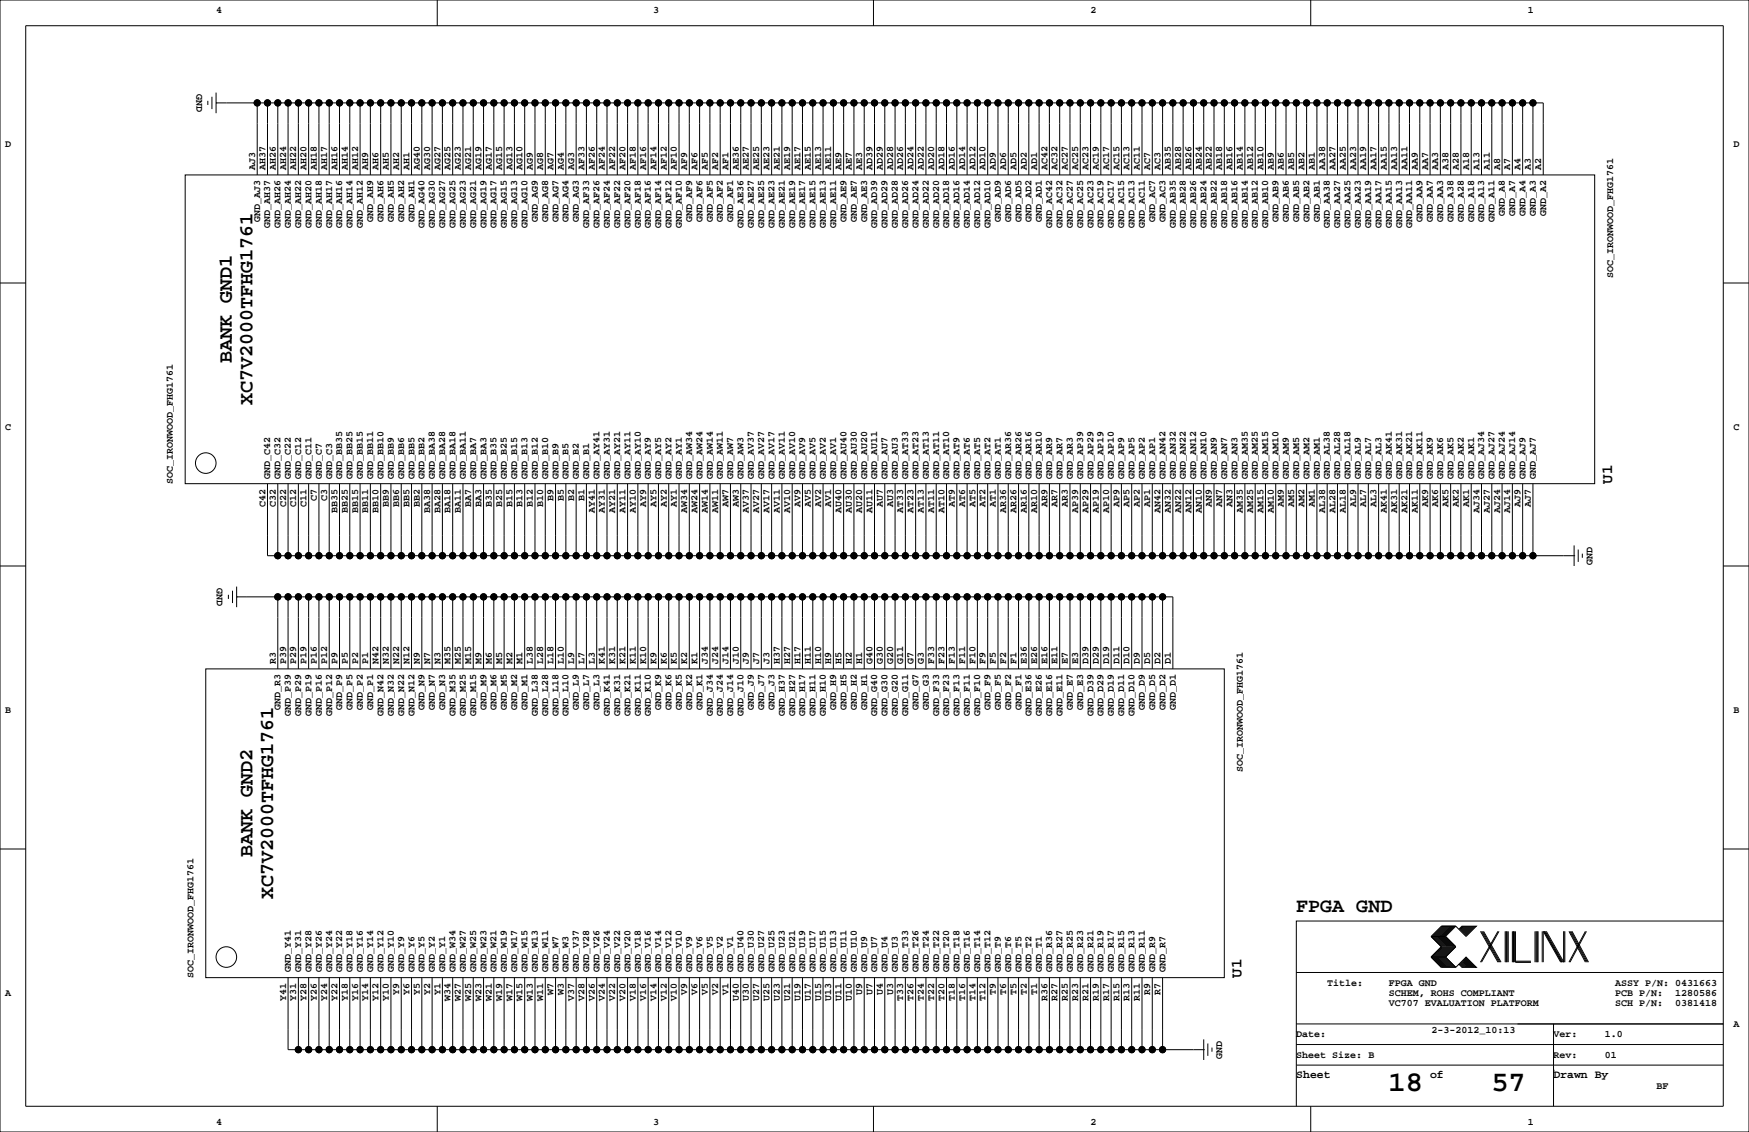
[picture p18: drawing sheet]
<svg xmlns="http://www.w3.org/2000/svg" width="432mm" height="279mm" viewBox="0 0 432 279" stroke-linecap="round" stroke-linejoin="round" font-family="sans-serif">
<defs><g id="words">
<g font-size="7.1">
<text x="342.8" y="269.3">18</text>
<text x="368.2" y="269.3">57</text>
</g>
<g font-size="4.9">
<text x="57.3" y="89.5" transform="rotate(-90 57.3 89.5)">BANK GND1</text>
<text x="62.3" y="99.9" transform="rotate(-90 62.3 99.9)">XC7V2000TFHG1761</text>
<text x="62.3" y="211.5" transform="rotate(-90 62.3 211.5)">BANK GND2</text>
<text x="67.4" y="221.8" transform="rotate(-90 67.4 221.8)">XC7V2000TFHG1761</text>
<text x="320" y="225.1">FPGA GND</text>
</g>
<g font-size="3.9">
<text x="398" y="119.4" transform="rotate(-90 398 119.4)">U1</text>
<text x="306.5" y="241.3" transform="rotate(-90 306.5 241.3)">U1</text>
</g>
<g font-size="2.8">
<text x="320" y="266.1">Sheet</text>
<text x="353.1" y="266.1">of</text>
<text x="383.5" y="266.1">Drawn By</text>
</g>
<g font-size="2.5">
<text x="53.3" y="3.3">4</text>
<text x="161.3" y="3.3">3</text>
<text x="269.2" y="3.3">2</text>
<text x="377.2" y="3.3">1</text>
<text x="48.5" y="23.2" transform="rotate(90 48.5 23.2)">GND</text>
<text x="1.3" y="36.3">D</text>
<text x="63" y="41.9" transform="rotate(-90 63 41.9)">AJ3</text>
<text x="65.5" y="41.9" transform="rotate(-90 65.5 41.9)">AH37</text>
<text x="68.1" y="41.9" transform="rotate(-90 68.1 41.9)">AH26</text>
<text x="70.6" y="41.9" transform="rotate(-90 70.6 41.9)">AH24</text>
<text x="73.2" y="41.9" transform="rotate(-90 73.2 41.9)">AH22</text>
<text x="75.7" y="41.9" transform="rotate(-90 75.7 41.9)">AH20</text>
<text x="78.2" y="41.9" transform="rotate(-90 78.2 41.9)">AH18</text>
<text x="80.8" y="41.9" transform="rotate(-90 80.8 41.9)">AH17</text>
<text x="83.3" y="41.9" transform="rotate(-90 83.3 41.9)">AH16</text>
<text x="85.9" y="41.9" transform="rotate(-90 85.9 41.9)">AH14</text>
<text x="88.4" y="41.9" transform="rotate(-90 88.4 41.9)">AH12</text>
<text x="90.9" y="41.9" transform="rotate(-90 90.9 41.9)">AH9</text>
<text x="93.5" y="41.9" transform="rotate(-90 93.5 41.9)">AH6</text>
<text x="96" y="41.9" transform="rotate(-90 96 41.9)">AH5</text>
<text x="98.6" y="41.9" transform="rotate(-90 98.6 41.9)">AH2</text>
<text x="101.1" y="41.9" transform="rotate(-90 101.1 41.9)">AH1</text>
<text x="103.6" y="41.9" transform="rotate(-90 103.6 41.9)">AG40</text>
<text x="106.2" y="41.9" transform="rotate(-90 106.2 41.9)">AG30</text>
<text x="108.7" y="41.9" transform="rotate(-90 108.7 41.9)">AG27</text>
<text x="111.3" y="41.9" transform="rotate(-90 111.3 41.9)">AG25</text>
<text x="113.8" y="41.9" transform="rotate(-90 113.8 41.9)">AG23</text>
<text x="116.3" y="41.9" transform="rotate(-90 116.3 41.9)">AG21</text>
<text x="118.9" y="41.9" transform="rotate(-90 118.9 41.9)">AG19</text>
<text x="121.4" y="41.9" transform="rotate(-90 121.4 41.9)">AG17</text>
<text x="124" y="41.9" transform="rotate(-90 124 41.9)">AG15</text>
<text x="126.5" y="41.9" transform="rotate(-90 126.5 41.9)">AG13</text>
<text x="129" y="41.9" transform="rotate(-90 129 41.9)">AG10</text>
<text x="131.6" y="41.9" transform="rotate(-90 131.6 41.9)">AG9</text>
<text x="134.1" y="41.9" transform="rotate(-90 134.1 41.9)">AG8</text>
<text x="136.7" y="41.9" transform="rotate(-90 136.7 41.9)">AG7</text>
<text x="139.2" y="41.9" transform="rotate(-90 139.2 41.9)">AG4</text>
<text x="141.7" y="41.9" transform="rotate(-90 141.7 41.9)">AG3</text>
<text x="144.3" y="41.9" transform="rotate(-90 144.3 41.9)">AF33</text>
<text x="146.8" y="41.9" transform="rotate(-90 146.8 41.9)">AF26</text>
<text x="149.4" y="41.9" transform="rotate(-90 149.4 41.9)">AF24</text>
<text x="151.9" y="41.9" transform="rotate(-90 151.9 41.9)">AF22</text>
<text x="154.4" y="41.9" transform="rotate(-90 154.4 41.9)">AF20</text>
<text x="157" y="41.9" transform="rotate(-90 157 41.9)">AF18</text>
<text x="159.5" y="41.9" transform="rotate(-90 159.5 41.9)">AF16</text>
<text x="162.1" y="41.9" transform="rotate(-90 162.1 41.9)">AF14</text>
<text x="164.6" y="41.9" transform="rotate(-90 164.6 41.9)">AF12</text>
<text x="167.1" y="41.9" transform="rotate(-90 167.1 41.9)">AF10</text>
<text x="169.7" y="41.9" transform="rotate(-90 169.7 41.9)">AF9</text>
<text x="172.2" y="41.9" transform="rotate(-90 172.2 41.9)">AF6</text>
<text x="174.8" y="41.9" transform="rotate(-90 174.8 41.9)">AF5</text>
<text x="177.3" y="41.9" transform="rotate(-90 177.3 41.9)">AF2</text>
<text x="179.8" y="41.9" transform="rotate(-90 179.8 41.9)">AF1</text>
<text x="182.4" y="41.9" transform="rotate(-90 182.4 41.9)">AE36</text>
<text x="184.9" y="41.9" transform="rotate(-90 184.9 41.9)">AE27</text>
<text x="187.5" y="41.9" transform="rotate(-90 187.5 41.9)">AE25</text>
<text x="190" y="41.9" transform="rotate(-90 190 41.9)">AE23</text>
<text x="192.5" y="41.9" transform="rotate(-90 192.5 41.9)">AE21</text>
<text x="195.1" y="41.9" transform="rotate(-90 195.1 41.9)">AE19</text>
<text x="197.6" y="41.9" transform="rotate(-90 197.6 41.9)">AE17</text>
<text x="200.2" y="41.9" transform="rotate(-90 200.2 41.9)">AE15</text>
<text x="202.7" y="41.9" transform="rotate(-90 202.7 41.9)">AE13</text>
<text x="205.2" y="41.9" transform="rotate(-90 205.2 41.9)">AE11</text>
<text x="207.8" y="41.9" transform="rotate(-90 207.8 41.9)">AE9</text>
<text x="210.3" y="41.9" transform="rotate(-90 210.3 41.9)">AE7</text>
<text x="212.9" y="41.9" transform="rotate(-90 212.9 41.9)">AE3</text>
<text x="215.4" y="41.9" transform="rotate(-90 215.4 41.9)">AD39</text>
<text x="217.9" y="41.9" transform="rotate(-90 217.9 41.9)">AD29</text>
<text x="220.5" y="41.9" transform="rotate(-90 220.5 41.9)">AD28</text>
<text x="223" y="41.9" transform="rotate(-90 223 41.9)">AD26</text>
<text x="225.6" y="41.9" transform="rotate(-90 225.6 41.9)">AD24</text>
<text x="228.1" y="41.9" transform="rotate(-90 228.1 41.9)">AD22</text>
<text x="230.6" y="41.9" transform="rotate(-90 230.6 41.9)">AD20</text>
<text x="233.2" y="41.9" transform="rotate(-90 233.2 41.9)">AD18</text>
<text x="235.7" y="41.9" transform="rotate(-90 235.7 41.9)">AD16</text>
<text x="238.3" y="41.9" transform="rotate(-90 238.3 41.9)">AD14</text>
<text x="240.8" y="41.9" transform="rotate(-90 240.8 41.9)">AD12</text>
<text x="243.3" y="41.9" transform="rotate(-90 243.3 41.9)">AD10</text>
<text x="245.9" y="41.9" transform="rotate(-90 245.9 41.9)">AD9</text>
<text x="248.4" y="41.9" transform="rotate(-90 248.4 41.9)">AD6</text>
<text x="251" y="41.9" transform="rotate(-90 251 41.9)">AD5</text>
<text x="253.5" y="41.9" transform="rotate(-90 253.5 41.9)">AD2</text>
<text x="256" y="41.9" transform="rotate(-90 256 41.9)">AD1</text>
<text x="258.6" y="41.9" transform="rotate(-90 258.6 41.9)">AC42</text>
<text x="261.1" y="41.9" transform="rotate(-90 261.1 41.9)">AC32</text>
<text x="263.7" y="41.9" transform="rotate(-90 263.7 41.9)">AC27</text>
<text x="266.2" y="41.9" transform="rotate(-90 266.2 41.9)">AC25</text>
<text x="268.7" y="41.9" transform="rotate(-90 268.7 41.9)">AC23</text>
<text x="271.3" y="41.9" transform="rotate(-90 271.3 41.9)">AC19</text>
<text x="273.8" y="41.9" transform="rotate(-90 273.8 41.9)">AC17</text>
<text x="276.4" y="41.9" transform="rotate(-90 276.4 41.9)">AC15</text>
<text x="278.9" y="41.9" transform="rotate(-90 278.9 41.9)">AC13</text>
<text x="281.4" y="41.9" transform="rotate(-90 281.4 41.9)">AC11</text>
<text x="284" y="41.9" transform="rotate(-90 284 41.9)">AC7</text>
<text x="286.5" y="41.9" transform="rotate(-90 286.5 41.9)">AC3</text>
<text x="289.1" y="41.9" transform="rotate(-90 289.1 41.9)">AB35</text>
<text x="291.6" y="41.9" transform="rotate(-90 291.6 41.9)">AB28</text>
<text x="294.1" y="41.9" transform="rotate(-90 294.1 41.9)">AB26</text>
<text x="296.7" y="41.9" transform="rotate(-90 296.7 41.9)">AB24</text>
<text x="299.2" y="41.9" transform="rotate(-90 299.2 41.9)">AB22</text>
<text x="301.8" y="41.9" transform="rotate(-90 301.8 41.9)">AB18</text>
<text x="304.3" y="41.9" transform="rotate(-90 304.3 41.9)">AB16</text>
<text x="306.8" y="41.9" transform="rotate(-90 306.8 41.9)">AB14</text>
<text x="309.4" y="41.9" transform="rotate(-90 309.4 41.9)">AB12</text>
<text x="311.9" y="41.9" transform="rotate(-90 311.9 41.9)">AB10</text>
<text x="314.5" y="41.9" transform="rotate(-90 314.5 41.9)">AB9</text>
<text x="317" y="41.9" transform="rotate(-90 317 41.9)">AB6</text>
<text x="319.5" y="41.9" transform="rotate(-90 319.5 41.9)">AB5</text>
<text x="322.1" y="41.9" transform="rotate(-90 322.1 41.9)">AB2</text>
<text x="324.6" y="41.9" transform="rotate(-90 324.6 41.9)">AB1</text>
<text x="327.2" y="41.9" transform="rotate(-90 327.2 41.9)">AA38</text>
<text x="329.7" y="41.9" transform="rotate(-90 329.7 41.9)">AA27</text>
<text x="332.2" y="41.9" transform="rotate(-90 332.2 41.9)">AA25</text>
<text x="334.8" y="41.9" transform="rotate(-90 334.8 41.9)">AA23</text>
<text x="337.3" y="41.9" transform="rotate(-90 337.3 41.9)">AA19</text>
<text x="339.9" y="41.9" transform="rotate(-90 339.9 41.9)">AA17</text>
<text x="342.4" y="41.9" transform="rotate(-90 342.4 41.9)">AA15</text>
<text x="344.9" y="41.9" transform="rotate(-90 344.9 41.9)">AA13</text>
<text x="347.5" y="41.9" transform="rotate(-90 347.5 41.9)">AA11</text>
<text x="350" y="41.9" transform="rotate(-90 350 41.9)">AA9</text>
<text x="352.6" y="41.9" transform="rotate(-90 352.6 41.9)">AA7</text>
<text x="355.1" y="41.9" transform="rotate(-90 355.1 41.9)">AA3</text>
<text x="357.6" y="41.9" transform="rotate(-90 357.6 41.9)">A38</text>
<text x="360.2" y="41.9" transform="rotate(-90 360.2 41.9)">A28</text>
<text x="362.7" y="41.9" transform="rotate(-90 362.7 41.9)">A18</text>
<text x="365.3" y="41.9" transform="rotate(-90 365.3 41.9)">A13</text>
<text x="367.8" y="41.9" transform="rotate(-90 367.8 41.9)">A11</text>
<text x="370.3" y="41.9" transform="rotate(-90 370.3 41.9)">A8</text>
<text x="372.9" y="41.9" transform="rotate(-90 372.9 41.9)">A7</text>
<text x="375.4" y="41.9" transform="rotate(-90 375.4 41.9)">A4</text>
<text x="378" y="41.9" transform="rotate(-90 378 41.9)">A3</text>
<text x="380.5" y="41.9" transform="rotate(-90 380.5 41.9)">A2</text>
<text x="428" y="36.3">D</text>
<text x="371.5" y="53.3" transform="rotate(-90 371.5 53.3)">GND_A8</text>
<text x="374.1" y="53.3" transform="rotate(-90 374.1 53.3)">GND_A7</text>
<text x="376.6" y="53.3" transform="rotate(-90 376.6 53.3)">GND_A4</text>
<text x="379.2" y="53.3" transform="rotate(-90 379.2 53.3)">GND_A3</text>
<text x="381.7" y="53.3" transform="rotate(-90 381.7 53.3)">GND_A2</text>
<text x="64.2" y="54.8" transform="rotate(-90 64.2 54.8)">GND_AJ3</text>
<text x="66.7" y="56.3" transform="rotate(-90 66.7 56.3)">GND_AH37</text>
<text x="69.3" y="56.3" transform="rotate(-90 69.3 56.3)">GND_AH26</text>
<text x="71.8" y="56.3" transform="rotate(-90 71.8 56.3)">GND_AH24</text>
<text x="74.4" y="56.3" transform="rotate(-90 74.4 56.3)">GND_AH22</text>
<text x="76.9" y="56.3" transform="rotate(-90 76.9 56.3)">GND_AH20</text>
<text x="79.4" y="56.3" transform="rotate(-90 79.4 56.3)">GND_AH18</text>
<text x="82" y="56.3" transform="rotate(-90 82 56.3)">GND_AH17</text>
<text x="84.5" y="56.3" transform="rotate(-90 84.5 56.3)">GND_AH16</text>
<text x="87.1" y="56.3" transform="rotate(-90 87.1 56.3)">GND_AH14</text>
<text x="89.6" y="56.3" transform="rotate(-90 89.6 56.3)">GND_AH12</text>
<text x="92.1" y="54.8" transform="rotate(-90 92.1 54.8)">GND_AH9</text>
<text x="94.7" y="54.8" transform="rotate(-90 94.7 54.8)">GND_AH6</text>
<text x="97.2" y="54.8" transform="rotate(-90 97.2 54.8)">GND_AH5</text>
<text x="99.8" y="54.8" transform="rotate(-90 99.8 54.8)">GND_AH2</text>
<text x="102.3" y="54.8" transform="rotate(-90 102.3 54.8)">GND_AH1</text>
<text x="104.8" y="56.3" transform="rotate(-90 104.8 56.3)">GND_AG40</text>
<text x="107.4" y="56.3" transform="rotate(-90 107.4 56.3)">GND_AG30</text>
<text x="109.9" y="56.3" transform="rotate(-90 109.9 56.3)">GND_AG27</text>
<text x="112.5" y="56.3" transform="rotate(-90 112.5 56.3)">GND_AG25</text>
<text x="115" y="56.3" transform="rotate(-90 115 56.3)">GND_AG23</text>
<text x="117.5" y="56.3" transform="rotate(-90 117.5 56.3)">GND_AG21</text>
<text x="120.1" y="56.3" transform="rotate(-90 120.1 56.3)">GND_AG19</text>
<text x="122.6" y="56.3" transform="rotate(-90 122.6 56.3)">GND_AG17</text>
<text x="125.2" y="56.3" transform="rotate(-90 125.2 56.3)">GND_AG15</text>
<text x="127.7" y="56.3" transform="rotate(-90 127.7 56.3)">GND_AG13</text>
<text x="130.2" y="56.3" transform="rotate(-90 130.2 56.3)">GND_AG10</text>
<text x="132.8" y="54.8" transform="rotate(-90 132.8 54.8)">GND_AG9</text>
<text x="135.3" y="54.8" transform="rotate(-90 135.3 54.8)">GND_AG8</text>
<text x="137.9" y="54.8" transform="rotate(-90 137.9 54.8)">GND_AG7</text>
<text x="140.4" y="54.8" transform="rotate(-90 140.4 54.8)">GND_AG4</text>
<text x="142.9" y="54.8" transform="rotate(-90 142.9 54.8)">GND_AG3</text>
<text x="145.5" y="56.3" transform="rotate(-90 145.5 56.3)">GND_AF33</text>
<text x="148" y="56.3" transform="rotate(-90 148 56.3)">GND_AF26</text>
<text x="150.6" y="56.3" transform="rotate(-90 150.6 56.3)">GND_AF24</text>
<text x="153.1" y="56.3" transform="rotate(-90 153.1 56.3)">GND_AF22</text>
<text x="155.6" y="56.3" transform="rotate(-90 155.6 56.3)">GND_AF20</text>
<text x="158.2" y="56.3" transform="rotate(-90 158.2 56.3)">GND_AF18</text>
<text x="160.7" y="56.3" transform="rotate(-90 160.7 56.3)">GND_AF16</text>
<text x="163.3" y="56.3" transform="rotate(-90 163.3 56.3)">GND_AF14</text>
<text x="165.8" y="56.3" transform="rotate(-90 165.8 56.3)">GND_AF12</text>
<text x="168.3" y="56.3" transform="rotate(-90 168.3 56.3)">GND_AF10</text>
<text x="170.9" y="54.8" transform="rotate(-90 170.9 54.8)">GND_AF9</text>
<text x="173.4" y="54.8" transform="rotate(-90 173.4 54.8)">GND_AF6</text>
<text x="176" y="54.8" transform="rotate(-90 176 54.8)">GND_AF5</text>
<text x="178.5" y="54.8" transform="rotate(-90 178.5 54.8)">GND_AF2</text>
<text x="181" y="54.8" transform="rotate(-90 181 54.8)">GND_AF1</text>
<text x="183.6" y="56.3" transform="rotate(-90 183.6 56.3)">GND_AE36</text>
<text x="186.1" y="56.3" transform="rotate(-90 186.1 56.3)">GND_AE27</text>
<text x="188.7" y="56.3" transform="rotate(-90 188.7 56.3)">GND_AE25</text>
<text x="191.2" y="56.3" transform="rotate(-90 191.2 56.3)">GND_AE23</text>
<text x="193.7" y="56.3" transform="rotate(-90 193.7 56.3)">GND_AE21</text>
<text x="196.3" y="56.3" transform="rotate(-90 196.3 56.3)">GND_AE19</text>
<text x="198.8" y="56.3" transform="rotate(-90 198.8 56.3)">GND_AE17</text>
<text x="201.4" y="56.3" transform="rotate(-90 201.4 56.3)">GND_AE15</text>
<text x="203.9" y="56.3" transform="rotate(-90 203.9 56.3)">GND_AE13</text>
<text x="206.4" y="56.3" transform="rotate(-90 206.4 56.3)">GND_AE11</text>
<text x="209" y="54.8" transform="rotate(-90 209 54.8)">GND_AE9</text>
<text x="211.5" y="54.8" transform="rotate(-90 211.5 54.8)">GND_AE7</text>
<text x="214.1" y="54.8" transform="rotate(-90 214.1 54.8)">GND_AE3</text>
<text x="216.6" y="56.3" transform="rotate(-90 216.6 56.3)">GND_AD39</text>
<text x="219.1" y="56.3" transform="rotate(-90 219.1 56.3)">GND_AD29</text>
<text x="221.7" y="56.3" transform="rotate(-90 221.7 56.3)">GND_AD28</text>
<text x="224.2" y="56.3" transform="rotate(-90 224.2 56.3)">GND_AD26</text>
<text x="226.8" y="56.3" transform="rotate(-90 226.8 56.3)">GND_AD24</text>
<text x="229.3" y="56.3" transform="rotate(-90 229.3 56.3)">GND_AD22</text>
<text x="231.8" y="56.3" transform="rotate(-90 231.8 56.3)">GND_AD20</text>
<text x="234.4" y="56.3" transform="rotate(-90 234.4 56.3)">GND_AD18</text>
<text x="236.9" y="56.3" transform="rotate(-90 236.9 56.3)">GND_AD16</text>
<text x="239.5" y="56.3" transform="rotate(-90 239.5 56.3)">GND_AD14</text>
<text x="242" y="56.3" transform="rotate(-90 242 56.3)">GND_AD12</text>
<text x="244.5" y="56.3" transform="rotate(-90 244.5 56.3)">GND_AD10</text>
<text x="247.1" y="54.8" transform="rotate(-90 247.1 54.8)">GND_AD9</text>
<text x="249.6" y="54.8" transform="rotate(-90 249.6 54.8)">GND_AD6</text>
<text x="252.2" y="54.8" transform="rotate(-90 252.2 54.8)">GND_AD5</text>
<text x="254.7" y="54.8" transform="rotate(-90 254.7 54.8)">GND_AD2</text>
<text x="257.2" y="54.8" transform="rotate(-90 257.2 54.8)">GND_AD1</text>
<text x="259.8" y="56.3" transform="rotate(-90 259.8 56.3)">GND_AC42</text>
<text x="262.3" y="56.3" transform="rotate(-90 262.3 56.3)">GND_AC32</text>
<text x="264.9" y="56.3" transform="rotate(-90 264.9 56.3)">GND_AC27</text>
<text x="267.4" y="56.3" transform="rotate(-90 267.4 56.3)">GND_AC25</text>
<text x="269.9" y="56.3" transform="rotate(-90 269.9 56.3)">GND_AC23</text>
<text x="272.5" y="56.3" transform="rotate(-90 272.5 56.3)">GND_AC19</text>
<text x="275" y="56.3" transform="rotate(-90 275 56.3)">GND_AC17</text>
<text x="277.6" y="56.3" transform="rotate(-90 277.6 56.3)">GND_AC15</text>
<text x="280.1" y="56.3" transform="rotate(-90 280.1 56.3)">GND_AC13</text>
<text x="282.6" y="56.3" transform="rotate(-90 282.6 56.3)">GND_AC11</text>
<text x="285.2" y="54.8" transform="rotate(-90 285.2 54.8)">GND_AC7</text>
<text x="287.7" y="54.8" transform="rotate(-90 287.7 54.8)">GND_AC3</text>
<text x="290.3" y="56.3" transform="rotate(-90 290.3 56.3)">GND_AB35</text>
<text x="292.8" y="56.3" transform="rotate(-90 292.8 56.3)">GND_AB28</text>
<text x="295.3" y="56.3" transform="rotate(-90 295.3 56.3)">GND_AB26</text>
<text x="297.9" y="56.3" transform="rotate(-90 297.9 56.3)">GND_AB24</text>
<text x="300.4" y="56.3" transform="rotate(-90 300.4 56.3)">GND_AB22</text>
<text x="303" y="56.3" transform="rotate(-90 303 56.3)">GND_AB18</text>
<text x="305.5" y="56.3" transform="rotate(-90 305.5 56.3)">GND_AB16</text>
<text x="308" y="56.3" transform="rotate(-90 308 56.3)">GND_AB14</text>
<text x="310.6" y="56.3" transform="rotate(-90 310.6 56.3)">GND_AB12</text>
<text x="313.1" y="56.3" transform="rotate(-90 313.1 56.3)">GND_AB10</text>
<text x="315.7" y="54.8" transform="rotate(-90 315.7 54.8)">GND_AB9</text>
<text x="318.2" y="54.8" transform="rotate(-90 318.2 54.8)">GND_AB6</text>
<text x="320.7" y="54.8" transform="rotate(-90 320.7 54.8)">GND_AB5</text>
<text x="323.3" y="54.8" transform="rotate(-90 323.3 54.8)">GND_AB2</text>
<text x="325.8" y="54.8" transform="rotate(-90 325.8 54.8)">GND_AB1</text>
<text x="328.4" y="56.3" transform="rotate(-90 328.4 56.3)">GND_AA38</text>
<text x="330.9" y="56.3" transform="rotate(-90 330.9 56.3)">GND_AA27</text>
<text x="333.4" y="56.3" transform="rotate(-90 333.4 56.3)">GND_AA25</text>
<text x="336" y="56.3" transform="rotate(-90 336 56.3)">GND_AA23</text>
<text x="338.5" y="56.3" transform="rotate(-90 338.5 56.3)">GND_AA19</text>
<text x="341.1" y="56.3" transform="rotate(-90 341.1 56.3)">GND_AA17</text>
<text x="343.6" y="56.3" transform="rotate(-90 343.6 56.3)">GND_AA15</text>
<text x="346.1" y="56.3" transform="rotate(-90 346.1 56.3)">GND_AA13</text>
<text x="348.7" y="56.3" transform="rotate(-90 348.7 56.3)">GND_AA11</text>
<text x="351.2" y="54.8" transform="rotate(-90 351.2 54.8)">GND_AA9</text>
<text x="353.8" y="54.8" transform="rotate(-90 353.8 54.8)">GND_AA7</text>
<text x="356.3" y="54.8" transform="rotate(-90 356.3 54.8)">GND_AA3</text>
<text x="358.8" y="54.8" transform="rotate(-90 358.8 54.8)">GND_A38</text>
<text x="361.4" y="54.8" transform="rotate(-90 361.4 54.8)">GND_A28</text>
<text x="363.9" y="54.8" transform="rotate(-90 363.9 54.8)">GND_A18</text>
<text x="366.5" y="54.8" transform="rotate(-90 366.5 54.8)">GND_A13</text>
<text x="369" y="54.8" transform="rotate(-90 369 54.8)">GND_A11</text>
<text x="398.3" y="68.6" transform="rotate(-90 398.3 68.6)">SOC_IRONWOOD_FHG1761</text>
<text x="1.3" y="106.2">C</text>
<text x="428" y="106.2">C</text>
<text x="42.7" y="119.4" transform="rotate(-90 42.7 119.4)">SOC_IRONWOOD_FHG1761</text>
<text x="66.7" y="118.1" transform="rotate(-90 66.7 118.1)">GND_C42</text>
<text x="69.3" y="118.1" transform="rotate(-90 69.3 118.1)">GND_C32</text>
<text x="71.8" y="118.1" transform="rotate(-90 71.8 118.1)">GND_C22</text>
<text x="74.4" y="118.1" transform="rotate(-90 74.4 118.1)">GND_C12</text>
<text x="76.9" y="118.1" transform="rotate(-90 76.9 118.1)">GND_C11</text>
<text x="79.4" y="118.1" transform="rotate(-90 79.4 118.1)">GND_C7</text>
<text x="82" y="118.1" transform="rotate(-90 82 118.1)">GND_C3</text>
<text x="84.5" y="118.1" transform="rotate(-90 84.5 118.1)">GND_BB35</text>
<text x="87.1" y="118.1" transform="rotate(-90 87.1 118.1)">GND_BB25</text>
<text x="89.6" y="118.1" transform="rotate(-90 89.6 118.1)">GND_BB15</text>
<text x="92.1" y="118.1" transform="rotate(-90 92.1 118.1)">GND_BB11</text>
<text x="94.7" y="118.1" transform="rotate(-90 94.7 118.1)">GND_BB10</text>
<text x="97.2" y="118.1" transform="rotate(-90 97.2 118.1)">GND_BB9</text>
<text x="99.8" y="118.1" transform="rotate(-90 99.8 118.1)">GND_BB6</text>
<text x="102.3" y="118.1" transform="rotate(-90 102.3 118.1)">GND_BB5</text>
<text x="104.8" y="118.1" transform="rotate(-90 104.8 118.1)">GND_BB2</text>
<text x="107.4" y="118.1" transform="rotate(-90 107.4 118.1)">GND_BA38</text>
<text x="109.9" y="118.1" transform="rotate(-90 109.9 118.1)">GND_BA28</text>
<text x="112.5" y="118.1" transform="rotate(-90 112.5 118.1)">GND_BA18</text>
<text x="115" y="118.1" transform="rotate(-90 115 118.1)">GND_BA11</text>
<text x="117.5" y="118.1" transform="rotate(-90 117.5 118.1)">GND_BA7</text>
<text x="120.1" y="118.1" transform="rotate(-90 120.1 118.1)">GND_BA3</text>
<text x="122.6" y="118.1" transform="rotate(-90 122.6 118.1)">GND_B35</text>
<text x="125.2" y="118.1" transform="rotate(-90 125.2 118.1)">GND_B25</text>
<text x="127.7" y="118.1" transform="rotate(-90 127.7 118.1)">GND_B15</text>
<text x="130.2" y="118.1" transform="rotate(-90 130.2 118.1)">GND_B13</text>
<text x="132.8" y="118.1" transform="rotate(-90 132.8 118.1)">GND_B12</text>
<text x="135.3" y="118.1" transform="rotate(-90 135.3 118.1)">GND_B10</text>
<text x="137.9" y="118.1" transform="rotate(-90 137.9 118.1)">GND_B9</text>
<text x="140.4" y="118.1" transform="rotate(-90 140.4 118.1)">GND_B5</text>
<text x="142.9" y="118.1" transform="rotate(-90 142.9 118.1)">GND_B2</text>
<text x="145.5" y="118.1" transform="rotate(-90 145.5 118.1)">GND_B1</text>
<text x="148" y="118.1" transform="rotate(-90 148 118.1)">GND_AY41</text>
<text x="150.6" y="118.1" transform="rotate(-90 150.6 118.1)">GND_AY31</text>
<text x="153.1" y="118.1" transform="rotate(-90 153.1 118.1)">GND_AY21</text>
<text x="155.6" y="118.1" transform="rotate(-90 155.6 118.1)">GND_AY11</text>
<text x="158.2" y="118.1" transform="rotate(-90 158.2 118.1)">GND_AY10</text>
<text x="160.7" y="118.1" transform="rotate(-90 160.7 118.1)">GND_AY9</text>
<text x="163.3" y="118.1" transform="rotate(-90 163.3 118.1)">GND_AY5</text>
<text x="165.8" y="118.1" transform="rotate(-90 165.8 118.1)">GND_AY2</text>
<text x="168.3" y="118.1" transform="rotate(-90 168.3 118.1)">GND_AY1</text>
<text x="170.9" y="118.1" transform="rotate(-90 170.9 118.1)">GND_AW34</text>
<text x="173.4" y="118.1" transform="rotate(-90 173.4 118.1)">GND_AW24</text>
<text x="176" y="118.1" transform="rotate(-90 176 118.1)">GND_AW14</text>
<text x="178.5" y="118.1" transform="rotate(-90 178.5 118.1)">GND_AW11</text>
<text x="181" y="118.1" transform="rotate(-90 181 118.1)">GND_AW7</text>
<text x="183.6" y="118.1" transform="rotate(-90 183.6 118.1)">GND_AW3</text>
<text x="186.1" y="118.1" transform="rotate(-90 186.1 118.1)">GND_AV37</text>
<text x="188.7" y="118.1" transform="rotate(-90 188.7 118.1)">GND_AV27</text>
<text x="191.2" y="118.1" transform="rotate(-90 191.2 118.1)">GND_AV17</text>
<text x="193.7" y="118.1" transform="rotate(-90 193.7 118.1)">GND_AV11</text>
<text x="196.3" y="118.1" transform="rotate(-90 196.3 118.1)">GND_AV10</text>
<text x="198.8" y="118.1" transform="rotate(-90 198.8 118.1)">GND_AV9</text>
<text x="201.4" y="118.1" transform="rotate(-90 201.4 118.1)">GND_AV5</text>
<text x="203.9" y="118.1" transform="rotate(-90 203.9 118.1)">GND_AV2</text>
<text x="206.4" y="118.1" transform="rotate(-90 206.4 118.1)">GND_AV1</text>
<text x="209" y="118.1" transform="rotate(-90 209 118.1)">GND_AU40</text>
<text x="211.5" y="118.1" transform="rotate(-90 211.5 118.1)">GND_AU30</text>
<text x="214.1" y="118.1" transform="rotate(-90 214.1 118.1)">GND_AU20</text>
<text x="216.6" y="118.1" transform="rotate(-90 216.6 118.1)">GND_AU11</text>
<text x="219.1" y="118.1" transform="rotate(-90 219.1 118.1)">GND_AU7</text>
<text x="221.7" y="118.1" transform="rotate(-90 221.7 118.1)">GND_AU3</text>
<text x="224.2" y="118.1" transform="rotate(-90 224.2 118.1)">GND_AT33</text>
<text x="226.8" y="118.1" transform="rotate(-90 226.8 118.1)">GND_AT23</text>
<text x="229.3" y="118.1" transform="rotate(-90 229.3 118.1)">GND_AT13</text>
<text x="231.8" y="118.1" transform="rotate(-90 231.8 118.1)">GND_AT11</text>
<text x="234.4" y="118.1" transform="rotate(-90 234.4 118.1)">GND_AT10</text>
<text x="236.9" y="118.1" transform="rotate(-90 236.9 118.1)">GND_AT9</text>
<text x="239.5" y="118.1" transform="rotate(-90 239.5 118.1)">GND_AT6</text>
<text x="242" y="118.1" transform="rotate(-90 242 118.1)">GND_AT5</text>
<text x="244.5" y="118.1" transform="rotate(-90 244.5 118.1)">GND_AT2</text>
<text x="247.1" y="118.1" transform="rotate(-90 247.1 118.1)">GND_AT1</text>
<text x="249.6" y="118.1" transform="rotate(-90 249.6 118.1)">GND_AR36</text>
<text x="252.2" y="118.1" transform="rotate(-90 252.2 118.1)">GND_AR26</text>
<text x="254.7" y="118.1" transform="rotate(-90 254.7 118.1)">GND_AR16</text>
<text x="257.2" y="118.1" transform="rotate(-90 257.2 118.1)">GND_AR10</text>
<text x="259.8" y="118.1" transform="rotate(-90 259.8 118.1)">GND_AR9</text>
<text x="262.3" y="118.1" transform="rotate(-90 262.3 118.1)">GND_AR7</text>
<text x="264.9" y="118.1" transform="rotate(-90 264.9 118.1)">GND_AR3</text>
<text x="267.4" y="118.1" transform="rotate(-90 267.4 118.1)">GND_AP39</text>
<text x="269.9" y="118.1" transform="rotate(-90 269.9 118.1)">GND_AP29</text>
<text x="272.5" y="118.1" transform="rotate(-90 272.5 118.1)">GND_AP19</text>
<text x="275" y="118.1" transform="rotate(-90 275 118.1)">GND_AP10</text>
<text x="277.6" y="118.1" transform="rotate(-90 277.6 118.1)">GND_AP9</text>
<text x="280.1" y="118.1" transform="rotate(-90 280.1 118.1)">GND_AP5</text>
<text x="282.6" y="118.1" transform="rotate(-90 282.6 118.1)">GND_AP2</text>
<text x="285.2" y="118.1" transform="rotate(-90 285.2 118.1)">GND_AP1</text>
<text x="287.7" y="118.1" transform="rotate(-90 287.7 118.1)">GND_AN42</text>
<text x="290.3" y="118.1" transform="rotate(-90 290.3 118.1)">GND_AN32</text>
<text x="292.8" y="118.1" transform="rotate(-90 292.8 118.1)">GND_AN22</text>
<text x="295.3" y="118.1" transform="rotate(-90 295.3 118.1)">GND_AN12</text>
<text x="297.9" y="118.1" transform="rotate(-90 297.9 118.1)">GND_AN10</text>
<text x="300.4" y="118.1" transform="rotate(-90 300.4 118.1)">GND_AN9</text>
<text x="303" y="118.1" transform="rotate(-90 303 118.1)">GND_AN7</text>
<text x="305.5" y="118.1" transform="rotate(-90 305.5 118.1)">GND_AN3</text>
<text x="308" y="118.1" transform="rotate(-90 308 118.1)">GND_AM35</text>
<text x="310.6" y="118.1" transform="rotate(-90 310.6 118.1)">GND_AM25</text>
<text x="313.1" y="118.1" transform="rotate(-90 313.1 118.1)">GND_AM15</text>
<text x="315.7" y="118.1" transform="rotate(-90 315.7 118.1)">GND_AM10</text>
<text x="318.2" y="118.1" transform="rotate(-90 318.2 118.1)">GND_AM9</text>
<text x="320.7" y="118.1" transform="rotate(-90 320.7 118.1)">GND_AM5</text>
<text x="323.3" y="118.1" transform="rotate(-90 323.3 118.1)">GND_AM2</text>
<text x="325.8" y="118.1" transform="rotate(-90 325.8 118.1)">GND_AM1</text>
<text x="328.4" y="118.1" transform="rotate(-90 328.4 118.1)">GND_AL38</text>
<text x="330.9" y="118.1" transform="rotate(-90 330.9 118.1)">GND_AL28</text>
<text x="333.4" y="118.1" transform="rotate(-90 333.4 118.1)">GND_AL18</text>
<text x="336" y="118.1" transform="rotate(-90 336 118.1)">GND_AL9</text>
<text x="338.5" y="118.1" transform="rotate(-90 338.5 118.1)">GND_AL7</text>
<text x="341.1" y="118.1" transform="rotate(-90 341.1 118.1)">GND_AL3</text>
<text x="343.6" y="118.1" transform="rotate(-90 343.6 118.1)">GND_AK41</text>
<text x="346.1" y="118.1" transform="rotate(-90 346.1 118.1)">GND_AK31</text>
<text x="348.7" y="118.1" transform="rotate(-90 348.7 118.1)">GND_AK21</text>
<text x="351.2" y="118.1" transform="rotate(-90 351.2 118.1)">GND_AK11</text>
<text x="353.8" y="118.1" transform="rotate(-90 353.8 118.1)">GND_AK9</text>
<text x="356.3" y="118.1" transform="rotate(-90 356.3 118.1)">GND_AK6</text>
<text x="358.8" y="118.1" transform="rotate(-90 358.8 118.1)">GND_AK5</text>
<text x="361.4" y="118.1" transform="rotate(-90 361.4 118.1)">GND_AK2</text>
<text x="363.9" y="118.1" transform="rotate(-90 363.9 118.1)">GND_AK1</text>
<text x="366.5" y="118.1" transform="rotate(-90 366.5 118.1)">GND_AJ34</text>
<text x="369" y="118.1" transform="rotate(-90 369 118.1)">GND_AJ27</text>
<text x="371.5" y="118.1" transform="rotate(-90 371.5 118.1)">GND_AJ24</text>
<text x="374.1" y="118.1" transform="rotate(-90 374.1 118.1)">GND_AJ14</text>
<text x="376.6" y="118.1" transform="rotate(-90 376.6 118.1)">GND_AJ9</text>
<text x="379.2" y="118.1" transform="rotate(-90 379.2 118.1)">GND_AJ7</text>
<text x="65.5" y="125.1" transform="rotate(-90 65.5 125.1)">C42</text>
<text x="68.1" y="125.1" transform="rotate(-90 68.1 125.1)">C32</text>
<text x="70.6" y="125.1" transform="rotate(-90 70.6 125.1)">C22</text>
<text x="73.2" y="125.1" transform="rotate(-90 73.2 125.1)">C12</text>
<text x="75.7" y="125.1" transform="rotate(-90 75.7 125.1)">C11</text>
<text x="78.2" y="123.6" transform="rotate(-90 78.2 123.6)">C7</text>
<text x="80.8" y="123.6" transform="rotate(-90 80.8 123.6)">C3</text>
<text x="96" y="125.1" transform="rotate(-90 96 125.1)">BB9</text>
<text x="98.6" y="125.1" transform="rotate(-90 98.6 125.1)">BB6</text>
<text x="101.1" y="125.1" transform="rotate(-90 101.1 125.1)">BB5</text>
<text x="103.6" y="125.1" transform="rotate(-90 103.6 125.1)">BB2</text>
<text x="116.3" y="125.1" transform="rotate(-90 116.3 125.1)">BA7</text>
<text x="118.9" y="125.1" transform="rotate(-90 118.9 125.1)">BA3</text>
<text x="121.4" y="125.1" transform="rotate(-90 121.4 125.1)">B35</text>
<text x="124" y="125.1" transform="rotate(-90 124 125.1)">B25</text>
<text x="126.5" y="125.1" transform="rotate(-90 126.5 125.1)">B15</text>
<text x="129" y="125.1" transform="rotate(-90 129 125.1)">B13</text>
<text x="131.6" y="125.1" transform="rotate(-90 131.6 125.1)">B12</text>
<text x="134.1" y="125.1" transform="rotate(-90 134.1 125.1)">B10</text>
<text x="136.7" y="123.6" transform="rotate(-90 136.7 123.6)">B9</text>
<text x="139.2" y="123.6" transform="rotate(-90 139.2 123.6)">B5</text>
<text x="141.7" y="123.6" transform="rotate(-90 141.7 123.6)">B2</text>
<text x="144.3" y="123.6" transform="rotate(-90 144.3 123.6)">B1</text>
<text x="159.5" y="125.1" transform="rotate(-90 159.5 125.1)">AY9</text>
<text x="162.1" y="125.1" transform="rotate(-90 162.1 125.1)">AY5</text>
<text x="164.6" y="125.1" transform="rotate(-90 164.6 125.1)">AY2</text>
<text x="167.1" y="125.1" transform="rotate(-90 167.1 125.1)">AY1</text>
<text x="179.8" y="125.1" transform="rotate(-90 179.8 125.1)">AW7</text>
<text x="182.4" y="125.1" transform="rotate(-90 182.4 125.1)">AW3</text>
<text x="197.6" y="125.1" transform="rotate(-90 197.6 125.1)">AV9</text>
<text x="200.2" y="125.1" transform="rotate(-90 200.2 125.1)">AV5</text>
<text x="202.7" y="125.1" transform="rotate(-90 202.7 125.1)">AV2</text>
<text x="205.2" y="125.1" transform="rotate(-90 205.2 125.1)">AV1</text>
<text x="217.9" y="125.1" transform="rotate(-90 217.9 125.1)">AU7</text>
<text x="220.5" y="125.1" transform="rotate(-90 220.5 125.1)">AU3</text>
<text x="235.7" y="125.1" transform="rotate(-90 235.7 125.1)">AT9</text>
<text x="238.3" y="125.1" transform="rotate(-90 238.3 125.1)">AT6</text>
<text x="240.8" y="125.1" transform="rotate(-90 240.8 125.1)">AT5</text>
<text x="243.3" y="125.1" transform="rotate(-90 243.3 125.1)">AT2</text>
<text x="245.9" y="125.1" transform="rotate(-90 245.9 125.1)">AT1</text>
<text x="258.6" y="125.1" transform="rotate(-90 258.6 125.1)">AR9</text>
<text x="261.1" y="125.1" transform="rotate(-90 261.1 125.1)">AR7</text>
<text x="263.7" y="125.1" transform="rotate(-90 263.7 125.1)">AR3</text>
<text x="276.4" y="125.1" transform="rotate(-90 276.4 125.1)">AP9</text>
<text x="278.9" y="125.1" transform="rotate(-90 278.9 125.1)">AP5</text>
<text x="281.4" y="125.1" transform="rotate(-90 281.4 125.1)">AP2</text>
<text x="284" y="125.1" transform="rotate(-90 284 125.1)">AP1</text>
<text x="299.2" y="125.1" transform="rotate(-90 299.2 125.1)">AN9</text>
<text x="301.8" y="125.1" transform="rotate(-90 301.8 125.1)">AN7</text>
<text x="304.3" y="125.1" transform="rotate(-90 304.3 125.1)">AN3</text>
<text x="317" y="125.1" transform="rotate(-90 317 125.1)">AM9</text>
<text x="319.5" y="125.1" transform="rotate(-90 319.5 125.1)">AM5</text>
<text x="322.1" y="125.1" transform="rotate(-90 322.1 125.1)">AM2</text>
<text x="324.6" y="125.1" transform="rotate(-90 324.6 125.1)">AM1</text>
<text x="334.8" y="125.1" transform="rotate(-90 334.8 125.1)">AL9</text>
<text x="337.3" y="125.1" transform="rotate(-90 337.3 125.1)">AL7</text>
<text x="339.9" y="125.1" transform="rotate(-90 339.9 125.1)">AL3</text>
<text x="352.6" y="125.1" transform="rotate(-90 352.6 125.1)">AK9</text>
<text x="355.1" y="125.1" transform="rotate(-90 355.1 125.1)">AK6</text>
<text x="357.6" y="125.1" transform="rotate(-90 357.6 125.1)">AK5</text>
<text x="360.2" y="125.1" transform="rotate(-90 360.2 125.1)">AK2</text>
<text x="362.7" y="125.1" transform="rotate(-90 362.7 125.1)">AK1</text>
<text x="375.4" y="125.1" transform="rotate(-90 375.4 125.1)">AJ9</text>
<text x="378" y="125.1" transform="rotate(-90 378 125.1)">AJ7</text>
<text x="83.3" y="126.6" transform="rotate(-90 83.3 126.6)">BB35</text>
<text x="85.9" y="126.6" transform="rotate(-90 85.9 126.6)">BB25</text>
<text x="88.4" y="126.6" transform="rotate(-90 88.4 126.6)">BB15</text>
<text x="90.9" y="126.6" transform="rotate(-90 90.9 126.6)">BB11</text>
<text x="93.5" y="126.6" transform="rotate(-90 93.5 126.6)">BB10</text>
<text x="106.2" y="126.6" transform="rotate(-90 106.2 126.6)">BA38</text>
<text x="108.7" y="126.6" transform="rotate(-90 108.7 126.6)">BA28</text>
<text x="111.3" y="126.6" transform="rotate(-90 111.3 126.6)">BA18</text>
<text x="113.8" y="126.6" transform="rotate(-90 113.8 126.6)">BA11</text>
<text x="146.8" y="126.6" transform="rotate(-90 146.8 126.6)">AY41</text>
<text x="149.4" y="126.6" transform="rotate(-90 149.4 126.6)">AY31</text>
<text x="151.9" y="126.6" transform="rotate(-90 151.9 126.6)">AY21</text>
<text x="154.4" y="126.6" transform="rotate(-90 154.4 126.6)">AY11</text>
<text x="157" y="126.6" transform="rotate(-90 157 126.6)">AY10</text>
<text x="169.7" y="126.6" transform="rotate(-90 169.7 126.6)">AW34</text>
<text x="172.2" y="126.6" transform="rotate(-90 172.2 126.6)">AW24</text>
<text x="174.8" y="126.6" transform="rotate(-90 174.8 126.6)">AW14</text>
<text x="177.3" y="126.6" transform="rotate(-90 177.3 126.6)">AW11</text>
<text x="184.9" y="126.6" transform="rotate(-90 184.9 126.6)">AV37</text>
<text x="187.5" y="126.6" transform="rotate(-90 187.5 126.6)">AV27</text>
<text x="190" y="126.6" transform="rotate(-90 190 126.6)">AV17</text>
<text x="192.5" y="126.6" transform="rotate(-90 192.5 126.6)">AV11</text>
<text x="195.1" y="126.6" transform="rotate(-90 195.1 126.6)">AV10</text>
<text x="207.8" y="126.6" transform="rotate(-90 207.8 126.6)">AU40</text>
<text x="210.3" y="126.6" transform="rotate(-90 210.3 126.6)">AU30</text>
<text x="212.9" y="126.6" transform="rotate(-90 212.9 126.6)">AU20</text>
<text x="215.4" y="126.6" transform="rotate(-90 215.4 126.6)">AU11</text>
<text x="223" y="126.6" transform="rotate(-90 223 126.6)">AT33</text>
<text x="225.6" y="126.6" transform="rotate(-90 225.6 126.6)">AT23</text>
<text x="228.1" y="126.6" transform="rotate(-90 228.1 126.6)">AT13</text>
<text x="230.6" y="126.6" transform="rotate(-90 230.6 126.6)">AT11</text>
<text x="233.2" y="126.6" transform="rotate(-90 233.2 126.6)">AT10</text>
<text x="248.4" y="126.6" transform="rotate(-90 248.4 126.6)">AR36</text>
<text x="251" y="126.6" transform="rotate(-90 251 126.6)">AR26</text>
<text x="253.5" y="126.6" transform="rotate(-90 253.5 126.6)">AR16</text>
<text x="256" y="126.6" transform="rotate(-90 256 126.6)">AR10</text>
<text x="266.2" y="126.6" transform="rotate(-90 266.2 126.6)">AP39</text>
<text x="268.7" y="126.6" transform="rotate(-90 268.7 126.6)">AP29</text>
<text x="271.3" y="126.6" transform="rotate(-90 271.3 126.6)">AP19</text>
<text x="273.8" y="126.6" transform="rotate(-90 273.8 126.6)">AP10</text>
<text x="286.5" y="126.6" transform="rotate(-90 286.5 126.6)">AN42</text>
<text x="289.1" y="126.6" transform="rotate(-90 289.1 126.6)">AN32</text>
<text x="291.6" y="126.6" transform="rotate(-90 291.6 126.6)">AN22</text>
<text x="294.1" y="126.6" transform="rotate(-90 294.1 126.6)">AN12</text>
<text x="296.7" y="126.6" transform="rotate(-90 296.7 126.6)">AN10</text>
<text x="306.8" y="126.6" transform="rotate(-90 306.8 126.6)">AM35</text>
<text x="309.4" y="126.6" transform="rotate(-90 309.4 126.6)">AM25</text>
<text x="311.9" y="126.6" transform="rotate(-90 311.9 126.6)">AM15</text>
<text x="314.5" y="126.6" transform="rotate(-90 314.5 126.6)">AM10</text>
<text x="327.2" y="126.6" transform="rotate(-90 327.2 126.6)">AL38</text>
<text x="329.7" y="126.6" transform="rotate(-90 329.7 126.6)">AL28</text>
<text x="332.2" y="126.6" transform="rotate(-90 332.2 126.6)">AL18</text>
<text x="342.4" y="126.6" transform="rotate(-90 342.4 126.6)">AK41</text>
<text x="344.9" y="126.6" transform="rotate(-90 344.9 126.6)">AK31</text>
<text x="347.5" y="126.6" transform="rotate(-90 347.5 126.6)">AK21</text>
<text x="350" y="126.6" transform="rotate(-90 350 126.6)">AK11</text>
<text x="365.3" y="126.6" transform="rotate(-90 365.3 126.6)">AJ34</text>
<text x="367.8" y="126.6" transform="rotate(-90 367.8 126.6)">AJ27</text>
<text x="370.3" y="126.6" transform="rotate(-90 370.3 126.6)">AJ24</text>
<text x="372.9" y="126.6" transform="rotate(-90 372.9 126.6)">AJ14</text>
<text x="393.2" y="139.4" transform="rotate(-90 393.2 139.4)">GND</text>
<text x="53.6" y="145.1" transform="rotate(90 53.6 145.1)">GND</text>
<text x="68.1" y="163.8" transform="rotate(-90 68.1 163.8)">R3</text>
<text x="70.6" y="163.8" transform="rotate(-90 70.6 163.8)">P39</text>
<text x="73.2" y="163.8" transform="rotate(-90 73.2 163.8)">P29</text>
<text x="75.7" y="163.8" transform="rotate(-90 75.7 163.8)">P19</text>
<text x="78.2" y="163.8" transform="rotate(-90 78.2 163.8)">P16</text>
<text x="80.8" y="163.8" transform="rotate(-90 80.8 163.8)">P12</text>
<text x="83.3" y="163.8" transform="rotate(-90 83.3 163.8)">P9</text>
<text x="85.9" y="163.8" transform="rotate(-90 85.9 163.8)">P5</text>
<text x="88.4" y="163.8" transform="rotate(-90 88.4 163.8)">P2</text>
<text x="90.9" y="163.8" transform="rotate(-90 90.9 163.8)">P1</text>
<text x="93.5" y="163.8" transform="rotate(-90 93.5 163.8)">N42</text>
<text x="96" y="163.8" transform="rotate(-90 96 163.8)">N32</text>
<text x="98.6" y="163.8" transform="rotate(-90 98.6 163.8)">N22</text>
<text x="101.1" y="163.8" transform="rotate(-90 101.1 163.8)">N12</text>
<text x="103.6" y="163.8" transform="rotate(-90 103.6 163.8)">N9</text>
<text x="106.2" y="163.8" transform="rotate(-90 106.2 163.8)">N7</text>
<text x="108.7" y="163.8" transform="rotate(-90 108.7 163.8)">N3</text>
<text x="111.3" y="163.8" transform="rotate(-90 111.3 163.8)">M35</text>
<text x="113.8" y="163.8" transform="rotate(-90 113.8 163.8)">M25</text>
<text x="116.3" y="163.8" transform="rotate(-90 116.3 163.8)">M15</text>
<text x="118.9" y="163.8" transform="rotate(-90 118.9 163.8)">M9</text>
<text x="121.4" y="163.8" transform="rotate(-90 121.4 163.8)">M6</text>
<text x="124" y="163.8" transform="rotate(-90 124 163.8)">M5</text>
<text x="126.5" y="163.8" transform="rotate(-90 126.5 163.8)">M2</text>
<text x="129" y="163.8" transform="rotate(-90 129 163.8)">M1</text>
<text x="131.6" y="163.8" transform="rotate(-90 131.6 163.8)">L38</text>
<text x="134.1" y="163.8" transform="rotate(-90 134.1 163.8)">L28</text>
<text x="136.7" y="163.8" transform="rotate(-90 136.7 163.8)">L18</text>
<text x="139.2" y="163.8" transform="rotate(-90 139.2 163.8)">L10</text>
<text x="141.7" y="163.8" transform="rotate(-90 141.7 163.8)">L9</text>
<text x="144.3" y="163.8" transform="rotate(-90 144.3 163.8)">L7</text>
<text x="146.8" y="163.8" transform="rotate(-90 146.8 163.8)">L3</text>
<text x="149.4" y="163.8" transform="rotate(-90 149.4 163.8)">K41</text>
<text x="151.9" y="163.8" transform="rotate(-90 151.9 163.8)">K31</text>
<text x="154.4" y="163.8" transform="rotate(-90 154.4 163.8)">K21</text>
<text x="157" y="163.8" transform="rotate(-90 157 163.8)">K11</text>
<text x="159.5" y="163.8" transform="rotate(-90 159.5 163.8)">K10</text>
<text x="162.1" y="163.8" transform="rotate(-90 162.1 163.8)">K9</text>
<text x="164.6" y="163.8" transform="rotate(-90 164.6 163.8)">K6</text>
<text x="167.1" y="163.8" transform="rotate(-90 167.1 163.8)">K5</text>
<text x="169.7" y="163.8" transform="rotate(-90 169.7 163.8)">K2</text>
<text x="172.2" y="163.8" transform="rotate(-90 172.2 163.8)">K1</text>
<text x="174.8" y="163.8" transform="rotate(-90 174.8 163.8)">J34</text>
<text x="177.3" y="163.8" transform="rotate(-90 177.3 163.8)">J24</text>
<text x="179.8" y="163.8" transform="rotate(-90 179.8 163.8)">J14</text>
<text x="182.4" y="163.8" transform="rotate(-90 182.4 163.8)">J10</text>
<text x="184.9" y="163.8" transform="rotate(-90 184.9 163.8)">J9</text>
<text x="187.5" y="163.8" transform="rotate(-90 187.5 163.8)">J7</text>
<text x="190" y="163.8" transform="rotate(-90 190 163.8)">J3</text>
<text x="192.5" y="163.8" transform="rotate(-90 192.5 163.8)">H37</text>
<text x="195.1" y="163.8" transform="rotate(-90 195.1 163.8)">H27</text>
<text x="197.6" y="163.8" transform="rotate(-90 197.6 163.8)">H17</text>
<text x="200.2" y="163.8" transform="rotate(-90 200.2 163.8)">H11</text>
<text x="202.7" y="163.8" transform="rotate(-90 202.7 163.8)">H10</text>
<text x="205.2" y="163.8" transform="rotate(-90 205.2 163.8)">H9</text>
<text x="207.8" y="163.8" transform="rotate(-90 207.8 163.8)">H5</text>
<text x="210.3" y="163.8" transform="rotate(-90 210.3 163.8)">H2</text>
<text x="212.9" y="163.8" transform="rotate(-90 212.9 163.8)">H1</text>
<text x="215.4" y="163.8" transform="rotate(-90 215.4 163.8)">G40</text>
<text x="217.9" y="163.8" transform="rotate(-90 217.9 163.8)">G30</text>
<text x="220.5" y="163.8" transform="rotate(-90 220.5 163.8)">G20</text>
<text x="223" y="163.8" transform="rotate(-90 223 163.8)">G11</text>
<text x="225.6" y="163.8" transform="rotate(-90 225.6 163.8)">G7</text>
<text x="228.1" y="163.8" transform="rotate(-90 228.1 163.8)">G3</text>
<text x="230.6" y="163.8" transform="rotate(-90 230.6 163.8)">F33</text>
<text x="233.2" y="163.8" transform="rotate(-90 233.2 163.8)">F23</text>
<text x="235.7" y="163.8" transform="rotate(-90 235.7 163.8)">F13</text>
<text x="238.3" y="163.8" transform="rotate(-90 238.3 163.8)">F11</text>
<text x="240.8" y="163.8" transform="rotate(-90 240.8 163.8)">F10</text>
<text x="243.3" y="163.8" transform="rotate(-90 243.3 163.8)">F9</text>
<text x="245.9" y="163.8" transform="rotate(-90 245.9 163.8)">F5</text>
<text x="248.4" y="163.8" transform="rotate(-90 248.4 163.8)">F2</text>
<text x="251" y="163.8" transform="rotate(-90 251 163.8)">F1</text>
<text x="253.5" y="163.8" transform="rotate(-90 253.5 163.8)">E36</text>
<text x="256" y="163.8" transform="rotate(-90 256 163.8)">E26</text>
<text x="258.6" y="163.8" transform="rotate(-90 258.6 163.8)">E16</text>
<text x="261.1" y="163.8" transform="rotate(-90 261.1 163.8)">E11</text>
<text x="263.7" y="163.8" transform="rotate(-90 263.7 163.8)">E7</text>
<text x="266.2" y="163.8" transform="rotate(-90 266.2 163.8)">E3</text>
<text x="268.7" y="163.8" transform="rotate(-90 268.7 163.8)">D39</text>
<text x="271.3" y="163.8" transform="rotate(-90 271.3 163.8)">D29</text>
<text x="273.8" y="163.8" transform="rotate(-90 273.8 163.8)">D19</text>
<text x="276.4" y="163.8" transform="rotate(-90 276.4 163.8)">D11</text>
<text x="278.9" y="163.8" transform="rotate(-90 278.9 163.8)">D10</text>
<text x="281.4" y="163.8" transform="rotate(-90 281.4 163.8)">D9</text>
<text x="284" y="163.8" transform="rotate(-90 284 163.8)">D5</text>
<text x="286.5" y="163.8" transform="rotate(-90 286.5 163.8)">D2</text>
<text x="289.1" y="163.8" transform="rotate(-90 289.1 163.8)">D1</text>
<text x="1.3" y="176">B</text>
<text x="69.3" y="175.3" transform="rotate(-90 69.3 175.3)">GND_R3</text>
<text x="71.8" y="176.7" transform="rotate(-90 71.8 176.7)">GND_P39</text>
<text x="74.4" y="176.7" transform="rotate(-90 74.4 176.7)">GND_P29</text>
<text x="76.9" y="176.7" transform="rotate(-90 76.9 176.7)">GND_P19</text>
<text x="79.4" y="176.7" transform="rotate(-90 79.4 176.7)">GND_P16</text>
<text x="82" y="176.7" transform="rotate(-90 82 176.7)">GND_P12</text>
<text x="84.5" y="175.3" transform="rotate(-90 84.5 175.3)">GND_P9</text>
<text x="87.1" y="175.3" transform="rotate(-90 87.1 175.3)">GND_P5</text>
<text x="89.6" y="175.3" transform="rotate(-90 89.6 175.3)">GND_P2</text>
<text x="92.1" y="175.3" transform="rotate(-90 92.1 175.3)">GND_P1</text>
<text x="94.7" y="176.7" transform="rotate(-90 94.7 176.7)">GND_N42</text>
<text x="97.2" y="176.7" transform="rotate(-90 97.2 176.7)">GND_N32</text>
<text x="99.8" y="176.7" transform="rotate(-90 99.8 176.7)">GND_N22</text>
<text x="102.3" y="176.7" transform="rotate(-90 102.3 176.7)">GND_N12</text>
<text x="104.8" y="175.3" transform="rotate(-90 104.8 175.3)">GND_N9</text>
<text x="107.4" y="175.3" transform="rotate(-90 107.4 175.3)">GND_N7</text>
<text x="109.9" y="175.3" transform="rotate(-90 109.9 175.3)">GND_N3</text>
<text x="112.5" y="176.7" transform="rotate(-90 112.5 176.7)">GND_M35</text>
<text x="115" y="176.7" transform="rotate(-90 115 176.7)">GND_M25</text>
<text x="117.5" y="176.7" transform="rotate(-90 117.5 176.7)">GND_M15</text>
<text x="120.1" y="175.3" transform="rotate(-90 120.1 175.3)">GND_M9</text>
<text x="122.6" y="175.3" transform="rotate(-90 122.6 175.3)">GND_M6</text>
<text x="125.2" y="175.3" transform="rotate(-90 125.2 175.3)">GND_M5</text>
<text x="127.7" y="175.3" transform="rotate(-90 127.7 175.3)">GND_M2</text>
<text x="130.2" y="175.3" transform="rotate(-90 130.2 175.3)">GND_M1</text>
<text x="132.8" y="176.7" transform="rotate(-90 132.8 176.7)">GND_L38</text>
<text x="135.3" y="176.7" transform="rotate(-90 135.3 176.7)">GND_L28</text>
<text x="137.9" y="176.7" transform="rotate(-90 137.9 176.7)">GND_L18</text>
<text x="140.4" y="176.7" transform="rotate(-90 140.4 176.7)">GND_L10</text>
<text x="142.9" y="175.3" transform="rotate(-90 142.9 175.3)">GND_L9</text>
<text x="145.5" y="175.3" transform="rotate(-90 145.5 175.3)">GND_L7</text>
<text x="148" y="175.3" transform="rotate(-90 148 175.3)">GND_L3</text>
<text x="150.6" y="176.7" transform="rotate(-90 150.6 176.7)">GND_K41</text>
<text x="153.1" y="176.7" transform="rotate(-90 153.1 176.7)">GND_K31</text>
<text x="155.6" y="176.7" transform="rotate(-90 155.6 176.7)">GND_K21</text>
<text x="158.2" y="176.7" transform="rotate(-90 158.2 176.7)">GND_K11</text>
<text x="160.7" y="176.7" transform="rotate(-90 160.7 176.7)">GND_K10</text>
<text x="163.3" y="175.3" transform="rotate(-90 163.3 175.3)">GND_K9</text>
<text x="165.8" y="175.3" transform="rotate(-90 165.8 175.3)">GND_K6</text>
<text x="168.3" y="175.3" transform="rotate(-90 168.3 175.3)">GND_K5</text>
<text x="170.9" y="175.3" transform="rotate(-90 170.9 175.3)">GND_K2</text>
<text x="173.4" y="175.3" transform="rotate(-90 173.4 175.3)">GND_K1</text>
<text x="176" y="176.7" transform="rotate(-90 176 176.7)">GND_J34</text>
<text x="178.5" y="176.7" transform="rotate(-90 178.5 176.7)">GND_J24</text>
<text x="181" y="176.7" transform="rotate(-90 181 176.7)">GND_J14</text>
<text x="183.6" y="176.7" transform="rotate(-90 183.6 176.7)">GND_J10</text>
<text x="186.1" y="175.3" transform="rotate(-90 186.1 175.3)">GND_J9</text>
<text x="188.7" y="175.3" transform="rotate(-90 188.7 175.3)">GND_J7</text>
<text x="191.2" y="175.3" transform="rotate(-90 191.2 175.3)">GND_J3</text>
<text x="193.7" y="176.7" transform="rotate(-90 193.7 176.7)">GND_H37</text>
<text x="196.3" y="176.7" transform="rotate(-90 196.3 176.7)">GND_H27</text>
<text x="198.8" y="176.7" transform="rotate(-90 198.8 176.7)">GND_H17</text>
<text x="201.4" y="176.7" transform="rotate(-90 201.4 176.7)">GND_H11</text>
<text x="203.9" y="176.7" transform="rotate(-90 203.9 176.7)">GND_H10</text>
<text x="206.4" y="175.3" transform="rotate(-90 206.4 175.3)">GND_H9</text>
<text x="209" y="175.3" transform="rotate(-90 209 175.3)">GND_H5</text>
<text x="211.5" y="175.3" transform="rotate(-90 211.5 175.3)">GND_H2</text>
<text x="214.1" y="175.3" transform="rotate(-90 214.1 175.3)">GND_H1</text>
<text x="216.6" y="176.7" transform="rotate(-90 216.6 176.7)">GND_G40</text>
<text x="219.1" y="176.7" transform="rotate(-90 219.1 176.7)">GND_G30</text>
<text x="221.7" y="176.7" transform="rotate(-90 221.7 176.7)">GND_G20</text>
<text x="224.2" y="176.7" transform="rotate(-90 224.2 176.7)">GND_G11</text>
<text x="226.8" y="175.3" transform="rotate(-90 226.8 175.3)">GND_G7</text>
<text x="229.3" y="175.3" transform="rotate(-90 229.3 175.3)">GND_G3</text>
<text x="231.8" y="176.7" transform="rotate(-90 231.8 176.7)">GND_F33</text>
<text x="234.4" y="176.7" transform="rotate(-90 234.4 176.7)">GND_F23</text>
<text x="236.9" y="176.7" transform="rotate(-90 236.9 176.7)">GND_F13</text>
<text x="239.5" y="176.7" transform="rotate(-90 239.5 176.7)">GND_F11</text>
<text x="242" y="176.7" transform="rotate(-90 242 176.7)">GND_F10</text>
<text x="244.5" y="175.3" transform="rotate(-90 244.5 175.3)">GND_F9</text>
<text x="247.1" y="175.3" transform="rotate(-90 247.1 175.3)">GND_F5</text>
<text x="249.6" y="175.3" transform="rotate(-90 249.6 175.3)">GND_F2</text>
<text x="252.2" y="175.3" transform="rotate(-90 252.2 175.3)">GND_F1</text>
<text x="254.7" y="176.7" transform="rotate(-90 254.7 176.7)">GND_E36</text>
<text x="257.2" y="176.7" transform="rotate(-90 257.2 176.7)">GND_E26</text>
<text x="259.8" y="176.7" transform="rotate(-90 259.8 176.7)">GND_E16</text>
<text x="262.3" y="176.7" transform="rotate(-90 262.3 176.7)">GND_E11</text>
<text x="264.9" y="175.3" transform="rotate(-90 264.9 175.3)">GND_E7</text>
<text x="267.4" y="175.3" transform="rotate(-90 267.4 175.3)">GND_E3</text>
<text x="269.9" y="176.7" transform="rotate(-90 269.9 176.7)">GND_D39</text>
<text x="272.5" y="176.7" transform="rotate(-90 272.5 176.7)">GND_D29</text>
<text x="275" y="176.7" transform="rotate(-90 275 176.7)">GND_D19</text>
<text x="277.6" y="176.7" transform="rotate(-90 277.6 176.7)">GND_D11</text>
<text x="280.1" y="176.7" transform="rotate(-90 280.1 176.7)">GND_D10</text>
<text x="282.6" y="175.3" transform="rotate(-90 282.6 175.3)">GND_D9</text>
<text x="285.2" y="175.3" transform="rotate(-90 285.2 175.3)">GND_D5</text>
<text x="287.7" y="175.3" transform="rotate(-90 287.7 175.3)">GND_D2</text>
<text x="290.3" y="175.3" transform="rotate(-90 290.3 175.3)">GND_D1</text>
<text x="428" y="176">B</text>
<text x="306.8" y="190.5" transform="rotate(-90 306.8 190.5)">SOC_IRONWOOD_FHG1761</text>
<text x="1.3" y="245.9">A</text>
<text x="47.8" y="241.3" transform="rotate(-90 47.8 241.3)">SOC_IRONWOOD_FHG1761</text>
<text x="71.8" y="240" transform="rotate(-90 71.8 240)">GND_Y41</text>
<text x="74.4" y="240" transform="rotate(-90 74.4 240)">GND_Y31</text>
<text x="76.9" y="240" transform="rotate(-90 76.9 240)">GND_Y28</text>
<text x="79.4" y="240" transform="rotate(-90 79.4 240)">GND_Y26</text>
<text x="82" y="240" transform="rotate(-90 82 240)">GND_Y24</text>
<text x="84.5" y="240" transform="rotate(-90 84.5 240)">GND_Y22</text>
<text x="87.1" y="240" transform="rotate(-90 87.1 240)">GND_Y18</text>
<text x="89.6" y="240" transform="rotate(-90 89.6 240)">GND_Y16</text>
<text x="92.1" y="240" transform="rotate(-90 92.1 240)">GND_Y14</text>
<text x="94.7" y="240" transform="rotate(-90 94.7 240)">GND_Y12</text>
<text x="97.2" y="240" transform="rotate(-90 97.2 240)">GND_Y10</text>
<text x="98.6" y="245.5" transform="rotate(-90 98.6 245.5)">Y9</text>
<text x="99.8" y="240" transform="rotate(-90 99.8 240)">GND_Y9</text>
<text x="101.1" y="245.5" transform="rotate(-90 101.1 245.5)">Y6</text>
<text x="102.3" y="240" transform="rotate(-90 102.3 240)">GND_Y6</text>
<text x="103.6" y="245.5" transform="rotate(-90 103.6 245.5)">Y5</text>
<text x="104.8" y="240" transform="rotate(-90 104.8 240)">GND_Y5</text>
<text x="106.2" y="245.5" transform="rotate(-90 106.2 245.5)">Y2</text>
<text x="107.4" y="240" transform="rotate(-90 107.4 240)">GND_Y2</text>
<text x="108.7" y="245.5" transform="rotate(-90 108.7 245.5)">Y1</text>
<text x="109.9" y="240" transform="rotate(-90 109.9 240)">GND_Y1</text>
<text x="112.5" y="240" transform="rotate(-90 112.5 240)">GND_W34</text>
<text x="115" y="240" transform="rotate(-90 115 240)">GND_W27</text>
<text x="117.5" y="240" transform="rotate(-90 117.5 240)">GND_W25</text>
<text x="120.1" y="240" transform="rotate(-90 120.1 240)">GND_W23</text>
<text x="122.6" y="240" transform="rotate(-90 122.6 240)">GND_W21</text>
<text x="125.2" y="240" transform="rotate(-90 125.2 240)">GND_W19</text>
<text x="127.7" y="240" transform="rotate(-90 127.7 240)">GND_W17</text>
<text x="130.2" y="240" transform="rotate(-90 130.2 240)">GND_W15</text>
<text x="132.8" y="240" transform="rotate(-90 132.8 240)">GND_W13</text>
<text x="135.3" y="240" transform="rotate(-90 135.3 240)">GND_W11</text>
<text x="136.7" y="245.5" transform="rotate(-90 136.7 245.5)">W7</text>
<text x="137.9" y="240" transform="rotate(-90 137.9 240)">GND_W7</text>
<text x="139.2" y="245.5" transform="rotate(-90 139.2 245.5)">W3</text>
<text x="140.4" y="240" transform="rotate(-90 140.4 240)">GND_W3</text>
<text x="142.9" y="240" transform="rotate(-90 142.9 240)">GND_V37</text>
<text x="145.5" y="240" transform="rotate(-90 145.5 240)">GND_V28</text>
<text x="148" y="240" transform="rotate(-90 148 240)">GND_V26</text>
<text x="150.6" y="240" transform="rotate(-90 150.6 240)">GND_V24</text>
<text x="153.1" y="240" transform="rotate(-90 153.1 240)">GND_V22</text>
<text x="155.6" y="240" transform="rotate(-90 155.6 240)">GND_V20</text>
<text x="158.2" y="240" transform="rotate(-90 158.2 240)">GND_V18</text>
<text x="160.7" y="240" transform="rotate(-90 160.7 240)">GND_V16</text>
<text x="163.3" y="240" transform="rotate(-90 163.3 240)">GND_V14</text>
<text x="165.8" y="240" transform="rotate(-90 165.8 240)">GND_V12</text>
<text x="168.3" y="240" transform="rotate(-90 168.3 240)">GND_V10</text>
<text x="169.7" y="245.5" transform="rotate(-90 169.7 245.5)">V9</text>
<text x="170.9" y="240" transform="rotate(-90 170.9 240)">GND_V9</text>
<text x="172.2" y="245.5" transform="rotate(-90 172.2 245.5)">V6</text>
<text x="173.4" y="240" transform="rotate(-90 173.4 240)">GND_V6</text>
<text x="174.8" y="245.5" transform="rotate(-90 174.8 245.5)">V5</text>
<text x="176" y="240" transform="rotate(-90 176 240)">GND_V5</text>
<text x="177.3" y="245.5" transform="rotate(-90 177.3 245.5)">V2</text>
<text x="178.5" y="240" transform="rotate(-90 178.5 240)">GND_V2</text>
<text x="179.8" y="245.5" transform="rotate(-90 179.8 245.5)">V1</text>
<text x="181" y="240" transform="rotate(-90 181 240)">GND_V1</text>
<text x="183.6" y="240" transform="rotate(-90 183.6 240)">GND_U40</text>
<text x="186.1" y="240" transform="rotate(-90 186.1 240)">GND_U30</text>
<text x="188.7" y="240" transform="rotate(-90 188.7 240)">GND_U27</text>
<text x="191.2" y="240" transform="rotate(-90 191.2 240)">GND_U25</text>
<text x="193.7" y="240" transform="rotate(-90 193.7 240)">GND_U23</text>
<text x="196.3" y="240" transform="rotate(-90 196.3 240)">GND_U21</text>
<text x="198.8" y="240" transform="rotate(-90 198.8 240)">GND_U19</text>
<text x="201.4" y="240" transform="rotate(-90 201.4 240)">GND_U17</text>
<text x="203.9" y="240" transform="rotate(-90 203.9 240)">GND_U15</text>
<text x="206.4" y="240" transform="rotate(-90 206.4 240)">GND_U13</text>
<text x="209" y="240" transform="rotate(-90 209 240)">GND_U11</text>
<text x="211.5" y="240" transform="rotate(-90 211.5 240)">GND_U10</text>
<text x="212.9" y="245.5" transform="rotate(-90 212.9 245.5)">U9</text>
<text x="214.1" y="240" transform="rotate(-90 214.1 240)">GND_U9</text>
<text x="215.4" y="245.5" transform="rotate(-90 215.4 245.5)">U7</text>
<text x="216.6" y="240" transform="rotate(-90 216.6 240)">GND_U7</text>
<text x="217.9" y="245.5" transform="rotate(-90 217.9 245.5)">U4</text>
<text x="219.1" y="240" transform="rotate(-90 219.1 240)">GND_U4</text>
<text x="220.5" y="245.5" transform="rotate(-90 220.5 245.5)">U3</text>
<text x="221.7" y="240" transform="rotate(-90 221.7 240)">GND_U3</text>
<text x="224.2" y="240" transform="rotate(-90 224.2 240)">GND_T33</text>
<text x="226.8" y="240" transform="rotate(-90 226.8 240)">GND_T26</text>
<text x="229.3" y="240" transform="rotate(-90 229.3 240)">GND_T24</text>
<text x="231.8" y="240" transform="rotate(-90 231.8 240)">GND_T22</text>
<text x="234.4" y="240" transform="rotate(-90 234.4 240)">GND_T20</text>
<text x="236.9" y="240" transform="rotate(-90 236.9 240)">GND_T18</text>
<text x="239.5" y="240" transform="rotate(-90 239.5 240)">GND_T16</text>
<text x="242" y="240" transform="rotate(-90 242 240)">GND_T14</text>
<text x="244.5" y="240" transform="rotate(-90 244.5 240)">GND_T12</text>
<text x="245.9" y="245.5" transform="rotate(-90 245.9 245.5)">T9</text>
<text x="247.1" y="240" transform="rotate(-90 247.1 240)">GND_T9</text>
<text x="248.4" y="245.5" transform="rotate(-90 248.4 245.5)">T6</text>
<text x="249.6" y="240" transform="rotate(-90 249.6 240)">GND_T6</text>
<text x="251" y="245.5" transform="rotate(-90 251 245.5)">T5</text>
<text x="252.2" y="240" transform="rotate(-90 252.2 240)">GND_T5</text>
<text x="253.5" y="245.5" transform="rotate(-90 253.5 245.5)">T2</text>
<text x="254.7" y="240" transform="rotate(-90 254.7 240)">GND_T2</text>
<text x="256" y="245.5" transform="rotate(-90 256 245.5)">T1</text>
<text x="257.2" y="240" transform="rotate(-90 257.2 240)">GND_T1</text>
<text x="259.8" y="240" transform="rotate(-90 259.8 240)">GND_R36</text>
<text x="262.3" y="240" transform="rotate(-90 262.3 240)">GND_R27</text>
<text x="264.9" y="240" transform="rotate(-90 264.9 240)">GND_R25</text>
<text x="267.4" y="240" transform="rotate(-90 267.4 240)">GND_R23</text>
<text x="269.9" y="240" transform="rotate(-90 269.9 240)">GND_R21</text>
<text x="272.5" y="240" transform="rotate(-90 272.5 240)">GND_R19</text>
<text x="275" y="240" transform="rotate(-90 275 240)">GND_R17</text>
<text x="277.6" y="240" transform="rotate(-90 277.6 240)">GND_R15</text>
<text x="280.1" y="240" transform="rotate(-90 280.1 240)">GND_R13</text>
<text x="282.6" y="240" transform="rotate(-90 282.6 240)">GND_R11</text>
<text x="284" y="245.5" transform="rotate(-90 284 245.5)">R9</text>
<text x="285.2" y="240" transform="rotate(-90 285.2 240)">GND_R9</text>
<text x="286.5" y="245.5" transform="rotate(-90 286.5 245.5)">R7</text>
<text x="287.7" y="240" transform="rotate(-90 287.7 240)">GND_R7</text>
<text x="327.7" y="243.3">Title:</text>
<text x="342.9" y="245.9">SCHEM, ROHS COMPLIANT</text>
<text x="342.9" y="243.3">FPGA GND</text>
<text x="398.8" y="243.3">ASSY P/N: 0431663</text>
<text x="398.8" y="245.9">PCB P/N:</text>
<text x="413.6" y="245.9">1280586</text>
<text x="70.6" y="247" transform="rotate(-90 70.6 247)">Y41</text>
<text x="73.2" y="247" transform="rotate(-90 73.2 247)">Y31</text>
<text x="75.7" y="247" transform="rotate(-90 75.7 247)">Y28</text>
<text x="78.2" y="247" transform="rotate(-90 78.2 247)">Y26</text>
<text x="80.8" y="247" transform="rotate(-90 80.8 247)">Y24</text>
<text x="83.3" y="247" transform="rotate(-90 83.3 247)">Y22</text>
<text x="85.9" y="247" transform="rotate(-90 85.9 247)">Y18</text>
<text x="88.4" y="247" transform="rotate(-90 88.4 247)">Y16</text>
<text x="90.9" y="247" transform="rotate(-90 90.9 247)">Y14</text>
<text x="93.5" y="247" transform="rotate(-90 93.5 247)">Y12</text>
<text x="96" y="247" transform="rotate(-90 96 247)">Y10</text>
<text x="111.3" y="247" transform="rotate(-90 111.3 247)">W34</text>
<text x="113.8" y="247" transform="rotate(-90 113.8 247)">W27</text>
<text x="116.3" y="247" transform="rotate(-90 116.3 247)">W25</text>
<text x="118.9" y="247" transform="rotate(-90 118.9 247)">W23</text>
<text x="121.4" y="247" transform="rotate(-90 121.4 247)">W21</text>
<text x="124" y="247" transform="rotate(-90 124 247)">W19</text>
<text x="126.5" y="247" transform="rotate(-90 126.5 247)">W17</text>
<text x="129" y="247" transform="rotate(-90 129 247)">W15</text>
<text x="131.6" y="247" transform="rotate(-90 131.6 247)">W13</text>
<text x="134.1" y="247" transform="rotate(-90 134.1 247)">W11</text>
<text x="141.7" y="247" transform="rotate(-90 141.7 247)">V37</text>
<text x="144.3" y="247" transform="rotate(-90 144.3 247)">V28</text>
<text x="146.8" y="247" transform="rotate(-90 146.8 247)">V26</text>
<text x="149.4" y="247" transform="rotate(-90 149.4 247)">V24</text>
<text x="151.9" y="247" transform="rotate(-90 151.9 247)">V22</text>
<text x="154.4" y="247" transform="rotate(-90 154.4 247)">V20</text>
<text x="157" y="247" transform="rotate(-90 157 247)">V18</text>
<text x="159.5" y="247" transform="rotate(-90 159.5 247)">V16</text>
<text x="162.1" y="247" transform="rotate(-90 162.1 247)">V14</text>
<text x="164.6" y="247" transform="rotate(-90 164.6 247)">V12</text>
<text x="167.1" y="247" transform="rotate(-90 167.1 247)">V10</text>
<text x="182.4" y="247" transform="rotate(-90 182.4 247)">U40</text>
<text x="184.9" y="247" transform="rotate(-90 184.9 247)">U30</text>
<text x="187.5" y="247" transform="rotate(-90 187.5 247)">U27</text>
<text x="190" y="247" transform="rotate(-90 190 247)">U25</text>
<text x="192.5" y="247" transform="rotate(-90 192.5 247)">U23</text>
<text x="195.1" y="247" transform="rotate(-90 195.1 247)">U21</text>
<text x="197.6" y="247" transform="rotate(-90 197.6 247)">U19</text>
<text x="200.2" y="247" transform="rotate(-90 200.2 247)">U17</text>
<text x="202.7" y="247" transform="rotate(-90 202.7 247)">U15</text>
<text x="205.2" y="247" transform="rotate(-90 205.2 247)">U13</text>
<text x="207.8" y="247" transform="rotate(-90 207.8 247)">U11</text>
<text x="210.3" y="247" transform="rotate(-90 210.3 247)">U10</text>
<text x="223" y="247" transform="rotate(-90 223 247)">T33</text>
<text x="225.6" y="247" transform="rotate(-90 225.6 247)">T26</text>
<text x="228.1" y="247" transform="rotate(-90 228.1 247)">T24</text>
<text x="230.6" y="247" transform="rotate(-90 230.6 247)">T22</text>
<text x="233.2" y="247" transform="rotate(-90 233.2 247)">T20</text>
<text x="235.7" y="247" transform="rotate(-90 235.7 247)">T18</text>
<text x="238.3" y="247" transform="rotate(-90 238.3 247)">T16</text>
<text x="240.8" y="247" transform="rotate(-90 240.8 247)">T14</text>
<text x="243.3" y="247" transform="rotate(-90 243.3 247)">T12</text>
<text x="258.6" y="247" transform="rotate(-90 258.6 247)">R36</text>
<text x="261.1" y="247" transform="rotate(-90 261.1 247)">R27</text>
<text x="263.7" y="247" transform="rotate(-90 263.7 247)">R25</text>
<text x="266.2" y="247" transform="rotate(-90 266.2 247)">R23</text>
<text x="268.7" y="247" transform="rotate(-90 268.7 247)">R21</text>
<text x="271.3" y="247" transform="rotate(-90 271.3 247)">R19</text>
<text x="273.8" y="247" transform="rotate(-90 273.8 247)">R17</text>
<text x="276.4" y="247" transform="rotate(-90 276.4 247)">R15</text>
<text x="278.9" y="247" transform="rotate(-90 278.9 247)">R13</text>
<text x="281.4" y="247" transform="rotate(-90 281.4 247)">R11</text>
<text x="342.9" y="248.4">VC707 EVALUATION PLATFORM</text>
<text x="398.8" y="248.4">SCH P/N:</text>
<text x="413.6" y="248.4">0381418</text>
<text x="320" y="256">Date:</text>
<text x="353.4" y="255">2-3-2012_10:13</text>
<text x="383.5" y="256">Ver:</text>
<text x="396.2" y="256">1.0</text>
<text x="428" y="253.5">A</text>
<text x="301.8" y="261.3" transform="rotate(-90 301.8 261.3)">GND</text>
<text x="320" y="261.1">Sheet Size: B</text>
<text x="383.5" y="261.1">Rev:</text>
<text x="396.2" y="261.1">01</text>
<text x="408.9" y="268.7">BF</text>
<text x="53.3" y="277.6">4</text>
<text x="161.3" y="277.6">3</text>
<text x="269.2" y="277.6">2</text>
<text x="377.2" y="277.6">1</text>
</g>
</g></defs>
<g fill="none" stroke="#000" stroke-width=".25">
<path d="M0 0h431.8v279.4h-431.8zM6.3 6.4h419.1v266.6h-419.1zM107.9 0v6.4M215.6 0v6.4M323.6 0v6.4M51.3 24.9v1M52.3 23.9v3M53.3 25.4h.1M53.3 25.4h327.7v17.8M53.3 22.9v5M63.5 25.4v17.8M66 25.4v17.8"/>
<path d="M68.6 25.4v17.8M71.1 25.4v17.8M73.7 25.4v17.8M76.2 25.4v17.8M78.7 25.4v17.8M81.3 25.4v17.8M83.8 25.4v17.8M86.4 25.4v17.8M88.9 25.4v17.8M91.4 25.4v17.8M94 25.4v17.8M96.5 25.4v17.8"/>
<path d="M99.1 25.4v17.8M101.6 25.4v17.8M104.1 25.4v17.8M106.7 25.4v17.8M109.2 25.4v17.8M111.8 25.4v17.8M114.3 25.4v17.8M116.8 25.4v17.8M119.4 25.4v17.8M121.9 25.4v17.8M124.5 25.4v17.8M127 25.4v17.8"/>
<path d="M129.5 25.4v17.8M132.1 25.4v17.8M134.6 25.4v17.8M137.2 25.4v17.8M139.7 25.4v17.8M142.2 25.4v17.8M144.8 25.4v17.8M147.3 25.4v17.8M149.9 25.4v17.8M152.4 25.4v17.8M154.9 25.4v17.8M157.5 25.4v17.8"/>
<path d="M160 25.4v17.8M162.6 25.4v17.8M165.1 25.4v17.8M167.6 25.4v17.8M170.2 25.4v17.8M172.7 25.4v17.8M175.3 25.4v17.8M177.8 25.4v17.8M180.3 25.4v17.8M182.9 25.4v17.8M185.4 25.4v17.8M188 25.4v17.8"/>
<path d="M190.5 25.4v17.8M193 25.4v17.8M195.6 25.4v17.8M198.1 25.4v17.8M200.7 25.4v17.8M203.2 25.4v17.8M205.7 25.4v17.8M208.3 25.4v17.8M210.8 25.4v17.8M213.4 25.4v17.8M215.9 25.4v17.8M218.4 25.4v17.8"/>
<path d="M221 25.4v17.8M223.5 25.4v17.8M226.1 25.4v17.8M228.6 25.4v17.8M231.1 25.4v17.8M233.7 25.4v17.8M236.2 25.4v17.8M238.8 25.4v17.8M241.3 25.4v17.8M243.8 25.4v17.8M246.4 25.4v17.8M248.9 25.4v17.8"/>
<path d="M251.5 25.4v17.8M254 25.4v17.8M256.5 25.4v17.8M259.1 25.4v17.8M261.6 25.4v17.8M264.2 25.4v17.8M266.7 25.4v17.8M269.2 25.4v17.8M271.8 25.4v17.8M274.3 25.4v17.8M276.9 25.4v17.8M279.4 25.4v17.8"/>
<path d="M281.9 25.4v17.8M284.5 25.4v17.8M287 25.4v17.8M289.6 25.4v17.8M292.1 25.4v17.8M294.6 25.4v17.8M297.2 25.4v17.8M299.7 25.4v17.8M302.3 25.4v17.8M304.8 25.4v17.8M307.3 25.4v17.8M309.9 25.4v17.8"/>
<path d="M312.4 25.4v17.8M315 25.4v17.8M317.5 25.4v17.8M320 25.4v17.8M322.6 25.4v17.8M325.1 25.4v17.8M327.7 25.4v17.8M330.2 25.4v17.8M332.7 25.4v17.8M335.3 25.4v17.8M337.8 25.4v17.8M340.4 25.4v17.8"/>
<path d="M342.9 25.4v17.8M345.4 25.4v17.8M348 25.4v17.8M350.5 25.4v17.8M353.1 25.4v17.8M355.6 25.4v17.8M358.1 25.4v17.8M360.7 25.4v17.8M363.2 25.4v17.8M365.8 25.4v17.8M368.3 25.4v17.8M370.8 25.4v17.8"/>
<path d="M373.4 25.4v17.8M375.9 25.4v17.8M378.5 25.4v17.8M45.7 43.2h348v76.2h-348zM0 69.8h6.3M425.4 69.8h6.4M66 119.4v17.8h322.6M68.6 119.4v17.8M71.1 119.4v17.8M73.7 119.4v17.8M76.2 119.4v17.8M78.7 119.4v17.8"/>
<path d="M81.3 119.4v17.8M83.8 119.4v17.8M86.4 119.4v17.8M88.9 119.4v17.8M91.4 119.4v17.8M94 119.4v17.8M96.5 119.4v17.8M99.1 119.4v17.8M101.6 119.4v17.8M104.1 119.4v17.8M106.7 119.4v17.8M109.2 119.4v17.8"/>
<path d="M111.8 119.4v17.8M114.3 119.4v17.8M116.8 119.4v17.8M119.4 119.4v17.8M121.9 119.4v17.8M124.5 119.4v17.8M127 119.4v17.8M129.5 119.4v17.8M132.1 119.4v17.8M134.6 119.4v17.8M137.2 119.4v17.8M139.7 119.4v17.8"/>
<path d="M142.2 119.4v17.8M144.8 119.4v17.8M147.3 119.4v17.8M149.9 119.4v17.8M152.4 119.4v17.8M154.9 119.4v17.8M157.5 119.4v17.8M160 119.4v17.8M162.6 119.4v17.8M165.1 119.4v17.8M167.6 119.4v17.8M170.2 119.4v17.8"/>
<path d="M172.7 119.4v17.8M175.3 119.4v17.8M177.8 119.4v17.8M180.3 119.4v17.8M182.9 119.4v17.8M185.4 119.4v17.8M188 119.4v17.8M190.5 119.4v17.8M193 119.4v17.8M195.6 119.4v17.8M198.1 119.4v17.8M200.7 119.4v17.8"/>
<path d="M203.2 119.4v17.8M205.7 119.4v17.8M208.3 119.4v17.8M210.8 119.4v17.8M213.4 119.4v17.8M215.9 119.4v17.8M218.4 119.4v17.8M221 119.4v17.8M223.5 119.4v17.8M226.1 119.4v17.8M228.6 119.4v17.8M231.1 119.4v17.8"/>
<path d="M233.7 119.4v17.8M236.2 119.4v17.8M238.8 119.4v17.8M241.3 119.4v17.8M243.8 119.4v17.8M246.4 119.4v17.8M248.9 119.4v17.8M251.5 119.4v17.8M254 119.4v17.8M256.5 119.4v17.8M259.1 119.4v17.8M261.6 119.4v17.8"/>
<path d="M264.2 119.4v17.8M266.7 119.4v17.8M269.2 119.4v17.8M271.8 119.4v17.8M274.3 119.4v17.8M276.9 119.4v17.8M279.4 119.4v17.8M281.9 119.4v17.8M284.5 119.4v17.8M287 119.4v17.8M289.6 119.4v17.8M292.1 119.4v17.8"/>
<path d="M294.6 119.4v17.8M297.2 119.4v17.8M299.7 119.4v17.8M302.3 119.4v17.8M304.8 119.4v17.8M307.3 119.4v17.8M309.9 119.4v17.8M312.4 119.4v17.8M315 119.4v17.8M317.5 119.4v17.8M320 119.4v17.8M322.6 119.4v17.8"/>
<path d="M325.1 119.4v17.8M327.7 119.4v17.8M330.2 119.4v17.8M332.7 119.4v17.8M335.3 119.4v17.8M337.8 119.4v17.8M340.4 119.4v17.8M342.9 119.4v17.8M345.4 119.4v17.8M348 119.4v17.8M350.5 119.4v17.8M353.1 119.4v17.8"/>
<path d="M355.6 119.4v17.8M358.1 119.4v17.8M360.7 119.4v17.8M363.2 119.4v17.8M365.8 119.4v17.8M368.3 119.4v17.8M370.8 119.4v17.8M373.4 119.4v17.8M375.9 119.4v17.8M378.5 119.4v17.8M0 139.7h6.3M388.6 137.2h.1"/>
<path d="M388.6 134.6v5.1M389.6 135.6v3.1M390.7 136.7v1M425.4 139.7h6.4M56.4 146.8v1M57.4 145.8v3M58.4 147.3h.1M58.4 147.3h231.2v17.8M58.4 144.8v5.1M68.6 147.3v17.8M71.1 147.3v17.8M73.7 147.3v17.8"/>
<path d="M76.2 147.3v17.8M78.7 147.3v17.8M81.3 147.3v17.8M83.8 147.3v17.8M86.4 147.3v17.8M88.9 147.3v17.8M91.4 147.3v17.8M94 147.3v17.8M96.5 147.3v17.8M99.1 147.3v17.8M101.6 147.3v17.8M104.1 147.3v17.8"/>
<path d="M106.7 147.3v17.8M109.2 147.3v17.8M111.8 147.3v17.8M114.3 147.3v17.8M116.8 147.3v17.8M119.4 147.3v17.8M121.9 147.3v17.8M124.5 147.3v17.8M127 147.3v17.8M129.5 147.3v17.8M132.1 147.3v17.8M134.6 147.3v17.8"/>
<path d="M137.2 147.3v17.8M139.7 147.3v17.8M142.2 147.3v17.8M144.8 147.3v17.8M147.3 147.3v17.8M149.9 147.3v17.8M152.4 147.3v17.8M154.9 147.3v17.8M157.5 147.3v17.8M160 147.3v17.8M162.6 147.3v17.8M165.1 147.3v17.8"/>
<path d="M167.6 147.3v17.8M170.2 147.3v17.8M172.7 147.3v17.8M175.3 147.3v17.8M177.8 147.3v17.8M180.3 147.3v17.8M182.9 147.3v17.8M185.4 147.3v17.8M188 147.3v17.8M190.5 147.3v17.8M193 147.3v17.8M195.6 147.3v17.8"/>
<path d="M198.1 147.3v17.8M200.7 147.3v17.8M203.2 147.3v17.8M205.7 147.3v17.8M208.3 147.3v17.8M210.8 147.3v17.8M213.4 147.3v17.8M215.9 147.3v17.8M218.4 147.3v17.8M221 147.3v17.8M223.5 147.3v17.8M226.1 147.3v17.8"/>
<path d="M228.6 147.3v17.8M231.1 147.3v17.8M233.7 147.3v17.8M236.2 147.3v17.8M238.8 147.3v17.8M241.3 147.3v17.8M243.8 147.3v17.8M246.4 147.3v17.8M248.9 147.3v17.8M251.5 147.3v17.8M254 147.3v17.8M256.5 147.3v17.8"/>
<path d="M259.1 147.3v17.8M261.6 147.3v17.8M264.2 147.3v17.8M266.7 147.3v17.8M269.2 147.3v17.8M271.8 147.3v17.8M274.3 147.3v17.8M276.9 147.3v17.8M279.4 147.3v17.8M281.9 147.3v17.8M284.5 147.3v17.8M287 147.3v17.8"/>
<path d="M50.8 165.1h251.5v76.2h-251.5zM0 209.5h6.3M425.4 209.5h6.4M353.3 236.2l2.6 2.6h3.5M353.3 231.1l2.6 2.6-2.6 2.5M353.3 236.2h3.6M353.3 231.1h3.6M356.1 228.6l-2.5 2.5 2.5 2.6-2.5 2.5 2.5 2.6M356.4 228.6l-2.6 2.5 2.6 2.6-2.6 2.5 2.6 2.6M356.6 228.6l-2.5 2.5 2.5 2.6-2.5 2.5 2.5 2.6M356.9 228.6l-2.6 2.5 2.6 2.6-2.6 2.5 2.6 2.6M356.9 231.1l2.5 2.6-2.5 2.5"/>
<path d="M356.9 236.2l2.5 2.6M357.1 228.6l-2.5 2.5 2.5 2.6-2.5 2.5 2.5 2.6M357.4 228.6l-2.6 2.5 2.6 2.6-2.6 2.5 2.6 2.6M357.6 228.6l-2.5 2.5 2.5 2.6-2.5 2.5 2.5 2.6M357.9 228.6l-2.6 2.5 2.6 2.6-2.6 2.5 2.6 2.6M358.1 228.6l-2.5 2.5 2.5 2.6-2.5 2.5 2.5 2.6M358.4 228.6l-2.5 2.5 2.5 2.6-2.5 2.5 2.5 2.6M358.6 228.6l-2.5 2.5 2.5 2.6-2.5 2.5 2.5 2.6M358.9 228.6l-2.5 2.5 2.5 2.6-2.5 2.5 2.5 2.6M359.2 228.6l-2.6 2.5 2.6 2.6-2.6 2.5 2.6 2.6M359.4 228.6l2.5 2.5 2.6-2.5h-3.6l-.7 .8M359.4 228.6h-3.5l-2.6 2.5"/>
<path d="M359.4 228.6l-2.5 2.5M360.2 238l.7 .8h3.6l-2.6-2.6-2.5 2.6M360.4 237.7l1 1.1M360.4 238l.8 .8M360.7 237.5l1.2 1.3M360.7 237.7l1 1.1M360.9 237.2l1.6 1.6M360.9 237.5l1.3 1.3M361.2 237l1.8 1.8M361.2 237.2l1.5 1.6M361.2 228.6l-.8 .8M361.4 236.7l2.1 2.1"/>
<path d="M361.4 237l1.8 1.8M361.4 228.6l-1 1M361.7 236.5l2.3 2.3M361.7 236.7l2 2.1M361.7 228.6l-1 1M361.9 236.5l2.3 2.3M361.9 228.6l-1.2 1.3M362.2 228.6l-1.3 1.3M362.5 228.6l-1.6 1.5M362.7 228.6l-1.5 1.5M363 228.6l-1.8 1.8M363.2 228.6l-1.8 1.8"/>
<path d="M363.5 228.6l-2.1 2M363.7 228.6l-2 2M364 228.6l-2.3 2.3M364.2 228.6l-2.3 2.3M365.5 229.9l4.3 7.6M365.8 229.9l4.3 7.6M366 229.9l4.3 7.6M366.3 229.9l4.3 7.6M369.8 229.9l-4.3 7.6M370.1 229.9l-4.3 7.6M371.6 229.9v7.6M371.9 229.9v7.6"/>
<path d="M372.1 229.9v7.6M372.4 229.9v7.6M373.4 229.9v7.6M373.6 229.9v7.6M373.9 229.9v7.6M374.1 229.9v7.6h3.9M374.1 237.2h3.9M379 229.9v7.6M379.2 229.9v7.6M379.5 229.9v7.6M379.7 229.9v7.6M380.7 229.9v7.6"/>
<path d="M381 237.5v-7.6l4.3 7.6M381.3 229.9l4.3 7.6M381.5 229.9l4.3 7.6M381.8 229.9l4.3 7.6v-7.6M386.3 229.9v7.6M387.3 229.9l4.1 7.6M387.6 229.9l4.1 7.6M387.9 229.9l4 7.6M388.1 229.9l4.1 7.6M391.4 229.9l-4.1 7.6M391.7 229.9l-4.1 7.6M425.4 227.3h-105.4v35.6"/>
<path d="M71.1 241.3v17.8h226.1M73.7 241.3v17.8M76.2 241.3v17.8M78.7 241.3v17.8M81.3 241.3v17.8M83.8 241.3v17.8M86.4 241.3v17.8M88.9 241.3v17.8M91.4 241.3v17.8M94 241.3v17.8M96.5 241.3v17.8M99.1 241.3v17.8"/>
<path d="M101.6 241.3v17.8M104.1 241.3v17.8M106.7 241.3v17.8M109.2 241.3v17.8M111.8 241.3v17.8M114.3 241.3v17.8M116.8 241.3v17.8M119.4 241.3v17.8M121.9 241.3v17.8M124.5 241.3v17.8M127 241.3v17.8M129.5 241.3v17.8"/>
<path d="M132.1 241.3v17.8M134.6 241.3v17.8M137.2 241.3v17.8M139.7 241.3v17.8M142.2 241.3v17.8M144.8 241.3v17.8M147.3 241.3v17.8M149.9 241.3v17.8M152.4 241.3v17.8M154.9 241.3v17.8M157.5 241.3v17.8M160 241.3v17.8"/>
<path d="M162.6 241.3v17.8M165.1 241.3v17.8M167.6 241.3v17.8M170.2 241.3v17.8M172.7 241.3v17.8M175.3 241.3v17.8M177.8 241.3v17.8M180.3 241.3v17.8M182.9 241.3v17.8M185.4 241.3v17.8M188 241.3v17.8M190.5 241.3v17.8"/>
<path d="M193 241.3v17.8M195.6 241.3v17.8M198.1 241.3v17.8M200.7 241.3v17.8M203.2 241.3v17.8M205.7 241.3v17.8M208.3 241.3v17.8M210.8 241.3v17.8M213.4 241.3v17.8M215.9 241.3v17.8M218.4 241.3v17.8M221 241.3v17.8"/>
<path d="M223.5 241.3v17.8M226.1 241.3v17.8M228.6 241.3v17.8M231.1 241.3v17.8M233.7 241.3v17.8M236.2 241.3v17.8M238.8 241.3v17.8M241.3 241.3v17.8M243.8 241.3v17.8M246.4 241.3v17.8M248.9 241.3v17.8M251.5 241.3v17.8"/>
<path d="M254 241.3v17.8M256.5 241.3v17.8M259.1 241.3v17.8M261.6 241.3v17.8M264.2 241.3v17.8M266.7 241.3v17.8M269.2 241.3v17.8M271.8 241.3v17.8M274.3 241.3v17.8M276.9 241.3v17.8M279.4 241.3v17.8M281.9 241.3v17.8"/>
<path d="M284.5 241.3v17.8M287 241.3v17.8M297.2 259.1h.1M297.2 256.5v5.1M298.2 257.6v3M299.2 258.6v1M320 257.8h105.4M320 252.7h105.4M320 240h105.4M383.5 252.7v20.3M107.9 273v6.4M215.6 273v6.4"/>
<path d="M320 262.9v10.1M320 262.9h105.4M323.6 273v6.4M383.5 264.2h.1"/>
<circle cx="63.5" cy="25.4" r=".76"/>
<circle cx="66" cy="25.4" r=".76"/>
<circle cx="68.6" cy="25.4" r=".76"/>
<circle cx="71.1" cy="25.4" r=".76"/>
<circle cx="73.7" cy="25.4" r=".76"/>
<circle cx="76.2" cy="25.4" r=".76"/>
<circle cx="78.7" cy="25.4" r=".76"/>
<circle cx="81.3" cy="25.4" r=".76"/>
<circle cx="83.8" cy="25.4" r=".76"/>
<circle cx="86.4" cy="25.4" r=".76"/>
<circle cx="88.9" cy="25.4" r=".76"/>
<circle cx="91.4" cy="25.4" r=".76"/>
<circle cx="94" cy="25.4" r=".76"/>
<circle cx="96.5" cy="25.4" r=".76"/>
<circle cx="99.1" cy="25.4" r=".76"/>
<circle cx="101.6" cy="25.4" r=".76"/>
<circle cx="104.1" cy="25.4" r=".76"/>
<circle cx="106.7" cy="25.4" r=".76"/>
<circle cx="109.2" cy="25.4" r=".76"/>
<circle cx="111.8" cy="25.4" r=".76"/>
<circle cx="114.3" cy="25.4" r=".76"/>
<circle cx="116.8" cy="25.4" r=".76"/>
<circle cx="119.4" cy="25.4" r=".76"/>
<circle cx="121.9" cy="25.4" r=".76"/>
<circle cx="124.5" cy="25.4" r=".76"/>
<circle cx="127" cy="25.4" r=".76"/>
<circle cx="129.5" cy="25.4" r=".76"/>
<circle cx="132.1" cy="25.4" r=".76"/>
<circle cx="134.6" cy="25.4" r=".76"/>
<circle cx="137.2" cy="25.4" r=".76"/>
<circle cx="139.7" cy="25.4" r=".76"/>
<circle cx="142.2" cy="25.4" r=".76"/>
<circle cx="144.8" cy="25.4" r=".76"/>
<circle cx="147.3" cy="25.4" r=".76"/>
<circle cx="149.9" cy="25.4" r=".76"/>
<circle cx="152.4" cy="25.4" r=".76"/>
<circle cx="154.9" cy="25.4" r=".76"/>
<circle cx="157.5" cy="25.4" r=".76"/>
<circle cx="160" cy="25.4" r=".76"/>
<circle cx="162.6" cy="25.4" r=".76"/>
<circle cx="165.1" cy="25.4" r=".76"/>
<circle cx="167.6" cy="25.4" r=".76"/>
<circle cx="170.2" cy="25.4" r=".76"/>
<circle cx="172.7" cy="25.4" r=".76"/>
<circle cx="175.3" cy="25.4" r=".76"/>
<circle cx="177.8" cy="25.4" r=".76"/>
<circle cx="180.3" cy="25.4" r=".76"/>
<circle cx="182.9" cy="25.4" r=".76"/>
<circle cx="185.4" cy="25.4" r=".76"/>
<circle cx="188" cy="25.4" r=".76"/>
<circle cx="190.5" cy="25.4" r=".76"/>
<circle cx="193" cy="25.4" r=".76"/>
<circle cx="195.6" cy="25.4" r=".76"/>
<circle cx="198.1" cy="25.4" r=".76"/>
<circle cx="200.7" cy="25.4" r=".76"/>
<circle cx="203.2" cy="25.4" r=".76"/>
<circle cx="205.7" cy="25.4" r=".76"/>
<circle cx="208.3" cy="25.4" r=".76"/>
<circle cx="210.8" cy="25.4" r=".76"/>
<circle cx="213.4" cy="25.4" r=".76"/>
<circle cx="215.9" cy="25.4" r=".76"/>
<circle cx="218.4" cy="25.4" r=".76"/>
<circle cx="221" cy="25.4" r=".76"/>
<circle cx="223.5" cy="25.4" r=".76"/>
<circle cx="226.1" cy="25.4" r=".76"/>
<circle cx="228.6" cy="25.4" r=".76"/>
<circle cx="231.1" cy="25.4" r=".76"/>
<circle cx="233.7" cy="25.4" r=".76"/>
<circle cx="236.2" cy="25.4" r=".76"/>
<circle cx="238.8" cy="25.4" r=".76"/>
<circle cx="241.3" cy="25.4" r=".76"/>
<circle cx="243.8" cy="25.4" r=".76"/>
<circle cx="246.4" cy="25.4" r=".76"/>
<circle cx="248.9" cy="25.4" r=".76"/>
<circle cx="251.5" cy="25.4" r=".76"/>
<circle cx="254" cy="25.4" r=".76"/>
<circle cx="256.5" cy="25.4" r=".76"/>
<circle cx="259.1" cy="25.4" r=".76"/>
<circle cx="261.6" cy="25.4" r=".76"/>
<circle cx="264.2" cy="25.4" r=".76"/>
<circle cx="266.7" cy="25.4" r=".76"/>
<circle cx="269.2" cy="25.4" r=".76"/>
<circle cx="271.8" cy="25.4" r=".76"/>
<circle cx="274.3" cy="25.4" r=".76"/>
<circle cx="276.9" cy="25.4" r=".76"/>
<circle cx="279.4" cy="25.4" r=".76"/>
<circle cx="281.9" cy="25.4" r=".76"/>
<circle cx="284.5" cy="25.4" r=".76"/>
<circle cx="287" cy="25.4" r=".76"/>
<circle cx="289.6" cy="25.4" r=".76"/>
<circle cx="292.1" cy="25.4" r=".76"/>
<circle cx="294.6" cy="25.4" r=".76"/>
<circle cx="297.2" cy="25.4" r=".76"/>
<circle cx="299.7" cy="25.4" r=".76"/>
<circle cx="302.3" cy="25.4" r=".76"/>
<circle cx="304.8" cy="25.4" r=".76"/>
<circle cx="307.3" cy="25.4" r=".76"/>
<circle cx="309.9" cy="25.4" r=".76"/>
<circle cx="312.4" cy="25.4" r=".76"/>
<circle cx="315" cy="25.4" r=".76"/>
<circle cx="317.5" cy="25.4" r=".76"/>
<circle cx="320" cy="25.4" r=".76"/>
<circle cx="322.6" cy="25.4" r=".76"/>
<circle cx="325.1" cy="25.4" r=".76"/>
<circle cx="327.7" cy="25.4" r=".76"/>
<circle cx="330.2" cy="25.4" r=".76"/>
<circle cx="332.7" cy="25.4" r=".76"/>
<circle cx="335.3" cy="25.4" r=".76"/>
<circle cx="337.8" cy="25.4" r=".76"/>
<circle cx="340.4" cy="25.4" r=".76"/>
<circle cx="342.9" cy="25.4" r=".76"/>
<circle cx="345.4" cy="25.4" r=".76"/>
<circle cx="348" cy="25.4" r=".76"/>
<circle cx="350.5" cy="25.4" r=".76"/>
<circle cx="353.1" cy="25.4" r=".76"/>
<circle cx="355.6" cy="25.4" r=".76"/>
<circle cx="358.1" cy="25.4" r=".76"/>
<circle cx="360.7" cy="25.4" r=".76"/>
<circle cx="363.2" cy="25.4" r=".76"/>
<circle cx="365.8" cy="25.4" r=".76"/>
<circle cx="368.3" cy="25.4" r=".76"/>
<circle cx="370.8" cy="25.4" r=".76"/>
<circle cx="373.4" cy="25.4" r=".76"/>
<circle cx="375.9" cy="25.4" r=".76"/>
<circle cx="378.5" cy="25.4" r=".76"/>
<circle cx="50.8" cy="114.3" r="2.54"/>
<circle cx="68.6" cy="137.2" r=".76"/>
<circle cx="71.1" cy="137.2" r=".76"/>
<circle cx="73.7" cy="137.2" r=".76"/>
<circle cx="76.2" cy="137.2" r=".76"/>
<circle cx="78.7" cy="137.2" r=".76"/>
<circle cx="81.3" cy="137.2" r=".76"/>
<circle cx="83.8" cy="137.2" r=".76"/>
<circle cx="86.4" cy="137.2" r=".76"/>
<circle cx="88.9" cy="137.2" r=".76"/>
<circle cx="91.4" cy="137.2" r=".76"/>
<circle cx="94" cy="137.2" r=".76"/>
<circle cx="96.5" cy="137.2" r=".76"/>
<circle cx="99.1" cy="137.2" r=".76"/>
<circle cx="101.6" cy="137.2" r=".76"/>
<circle cx="104.1" cy="137.2" r=".76"/>
<circle cx="106.7" cy="137.2" r=".76"/>
<circle cx="109.2" cy="137.2" r=".76"/>
<circle cx="111.8" cy="137.2" r=".76"/>
<circle cx="114.3" cy="137.2" r=".76"/>
<circle cx="116.8" cy="137.2" r=".76"/>
<circle cx="119.4" cy="137.2" r=".76"/>
<circle cx="121.9" cy="137.2" r=".76"/>
<circle cx="124.5" cy="137.2" r=".76"/>
<circle cx="127" cy="137.2" r=".76"/>
<circle cx="129.5" cy="137.2" r=".76"/>
<circle cx="132.1" cy="137.2" r=".76"/>
<circle cx="134.6" cy="137.2" r=".76"/>
<circle cx="137.2" cy="137.2" r=".76"/>
<circle cx="139.7" cy="137.2" r=".76"/>
<circle cx="142.2" cy="137.2" r=".76"/>
<circle cx="144.8" cy="137.2" r=".76"/>
<circle cx="147.3" cy="137.2" r=".76"/>
<circle cx="149.9" cy="137.2" r=".76"/>
<circle cx="152.4" cy="137.2" r=".76"/>
<circle cx="154.9" cy="137.2" r=".76"/>
<circle cx="157.5" cy="137.2" r=".76"/>
<circle cx="160" cy="137.2" r=".76"/>
<circle cx="162.6" cy="137.2" r=".76"/>
<circle cx="165.1" cy="137.2" r=".76"/>
<circle cx="167.6" cy="137.2" r=".76"/>
<circle cx="170.2" cy="137.2" r=".76"/>
<circle cx="172.7" cy="137.2" r=".76"/>
<circle cx="175.3" cy="137.2" r=".76"/>
<circle cx="177.8" cy="137.2" r=".76"/>
<circle cx="180.3" cy="137.2" r=".76"/>
<circle cx="182.9" cy="137.2" r=".76"/>
<circle cx="185.4" cy="137.2" r=".76"/>
<circle cx="188" cy="137.2" r=".76"/>
<circle cx="190.5" cy="137.2" r=".76"/>
<circle cx="193" cy="137.2" r=".76"/>
<circle cx="195.6" cy="137.2" r=".76"/>
<circle cx="198.1" cy="137.2" r=".76"/>
<circle cx="200.7" cy="137.2" r=".76"/>
<circle cx="203.2" cy="137.2" r=".76"/>
<circle cx="205.7" cy="137.2" r=".76"/>
<circle cx="208.3" cy="137.2" r=".76"/>
<circle cx="210.8" cy="137.2" r=".76"/>
<circle cx="213.4" cy="137.2" r=".76"/>
<circle cx="215.9" cy="137.2" r=".76"/>
<circle cx="218.4" cy="137.2" r=".76"/>
<circle cx="221" cy="137.2" r=".76"/>
<circle cx="223.5" cy="137.2" r=".76"/>
<circle cx="226.1" cy="137.2" r=".76"/>
<circle cx="228.6" cy="137.2" r=".76"/>
<circle cx="231.1" cy="137.2" r=".76"/>
<circle cx="233.7" cy="137.2" r=".76"/>
<circle cx="236.2" cy="137.2" r=".76"/>
<circle cx="238.8" cy="137.2" r=".76"/>
<circle cx="241.3" cy="137.2" r=".76"/>
<circle cx="243.8" cy="137.2" r=".76"/>
<circle cx="246.4" cy="137.2" r=".76"/>
<circle cx="248.9" cy="137.2" r=".76"/>
<circle cx="251.5" cy="137.2" r=".76"/>
<circle cx="254" cy="137.2" r=".76"/>
<circle cx="256.5" cy="137.2" r=".76"/>
<circle cx="259.1" cy="137.2" r=".76"/>
<circle cx="261.6" cy="137.2" r=".76"/>
<circle cx="264.2" cy="137.2" r=".76"/>
<circle cx="266.7" cy="137.2" r=".76"/>
<circle cx="269.2" cy="137.2" r=".76"/>
<circle cx="271.8" cy="137.2" r=".76"/>
<circle cx="274.3" cy="137.2" r=".76"/>
<circle cx="276.9" cy="137.2" r=".76"/>
<circle cx="279.4" cy="137.2" r=".76"/>
<circle cx="281.9" cy="137.2" r=".76"/>
<circle cx="284.5" cy="137.2" r=".76"/>
<circle cx="287" cy="137.2" r=".76"/>
<circle cx="289.6" cy="137.2" r=".76"/>
<circle cx="292.1" cy="137.2" r=".76"/>
<circle cx="294.6" cy="137.2" r=".76"/>
<circle cx="297.2" cy="137.2" r=".76"/>
<circle cx="299.7" cy="137.2" r=".76"/>
<circle cx="302.3" cy="137.2" r=".76"/>
<circle cx="304.8" cy="137.2" r=".76"/>
<circle cx="307.3" cy="137.2" r=".76"/>
<circle cx="309.9" cy="137.2" r=".76"/>
<circle cx="312.4" cy="137.2" r=".76"/>
<circle cx="315" cy="137.2" r=".76"/>
<circle cx="317.5" cy="137.2" r=".76"/>
<circle cx="320" cy="137.2" r=".76"/>
<circle cx="322.6" cy="137.2" r=".76"/>
<circle cx="325.1" cy="137.2" r=".76"/>
<circle cx="327.7" cy="137.2" r=".76"/>
<circle cx="330.2" cy="137.2" r=".76"/>
<circle cx="332.7" cy="137.2" r=".76"/>
<circle cx="335.3" cy="137.2" r=".76"/>
<circle cx="337.8" cy="137.2" r=".76"/>
<circle cx="340.4" cy="137.2" r=".76"/>
<circle cx="342.9" cy="137.2" r=".76"/>
<circle cx="345.4" cy="137.2" r=".76"/>
<circle cx="348" cy="137.2" r=".76"/>
<circle cx="350.5" cy="137.2" r=".76"/>
<circle cx="353.1" cy="137.2" r=".76"/>
<circle cx="355.6" cy="137.2" r=".76"/>
<circle cx="358.1" cy="137.2" r=".76"/>
<circle cx="360.7" cy="137.2" r=".76"/>
<circle cx="363.2" cy="137.2" r=".76"/>
<circle cx="365.8" cy="137.2" r=".76"/>
<circle cx="368.3" cy="137.2" r=".76"/>
<circle cx="370.8" cy="137.2" r=".76"/>
<circle cx="373.4" cy="137.2" r=".76"/>
<circle cx="375.9" cy="137.2" r=".76"/>
<circle cx="378.5" cy="137.2" r=".76"/>
<circle cx="68.6" cy="147.3" r=".76"/>
<circle cx="71.1" cy="147.3" r=".76"/>
<circle cx="73.7" cy="147.3" r=".76"/>
<circle cx="76.2" cy="147.3" r=".76"/>
<circle cx="78.7" cy="147.3" r=".76"/>
<circle cx="81.3" cy="147.3" r=".76"/>
<circle cx="83.8" cy="147.3" r=".76"/>
<circle cx="86.4" cy="147.3" r=".76"/>
<circle cx="88.9" cy="147.3" r=".76"/>
<circle cx="91.4" cy="147.3" r=".76"/>
<circle cx="94" cy="147.3" r=".76"/>
<circle cx="96.5" cy="147.3" r=".76"/>
<circle cx="99.1" cy="147.3" r=".76"/>
<circle cx="101.6" cy="147.3" r=".76"/>
<circle cx="104.1" cy="147.3" r=".76"/>
<circle cx="106.7" cy="147.3" r=".76"/>
<circle cx="109.2" cy="147.3" r=".76"/>
<circle cx="111.8" cy="147.3" r=".76"/>
<circle cx="114.3" cy="147.3" r=".76"/>
<circle cx="116.8" cy="147.3" r=".76"/>
<circle cx="119.4" cy="147.3" r=".76"/>
<circle cx="121.9" cy="147.3" r=".76"/>
<circle cx="124.5" cy="147.3" r=".76"/>
<circle cx="127" cy="147.3" r=".76"/>
<circle cx="129.5" cy="147.3" r=".76"/>
<circle cx="132.1" cy="147.3" r=".76"/>
<circle cx="134.6" cy="147.3" r=".76"/>
<circle cx="137.2" cy="147.3" r=".76"/>
<circle cx="139.7" cy="147.3" r=".76"/>
<circle cx="142.2" cy="147.3" r=".76"/>
<circle cx="144.8" cy="147.3" r=".76"/>
<circle cx="147.3" cy="147.3" r=".76"/>
<circle cx="149.9" cy="147.3" r=".76"/>
<circle cx="152.4" cy="147.3" r=".76"/>
<circle cx="154.9" cy="147.3" r=".76"/>
<circle cx="157.5" cy="147.3" r=".76"/>
<circle cx="160" cy="147.3" r=".76"/>
<circle cx="162.6" cy="147.3" r=".76"/>
<circle cx="165.1" cy="147.3" r=".76"/>
<circle cx="167.6" cy="147.3" r=".76"/>
<circle cx="170.2" cy="147.3" r=".76"/>
<circle cx="172.7" cy="147.3" r=".76"/>
<circle cx="175.3" cy="147.3" r=".76"/>
<circle cx="177.8" cy="147.3" r=".76"/>
<circle cx="180.3" cy="147.3" r=".76"/>
<circle cx="182.9" cy="147.3" r=".76"/>
<circle cx="185.4" cy="147.3" r=".76"/>
<circle cx="188" cy="147.3" r=".76"/>
<circle cx="190.5" cy="147.3" r=".76"/>
<circle cx="193" cy="147.3" r=".76"/>
<circle cx="195.6" cy="147.3" r=".76"/>
<circle cx="198.1" cy="147.3" r=".76"/>
<circle cx="200.7" cy="147.3" r=".76"/>
<circle cx="203.2" cy="147.3" r=".76"/>
<circle cx="205.7" cy="147.3" r=".76"/>
<circle cx="208.3" cy="147.3" r=".76"/>
<circle cx="210.8" cy="147.3" r=".76"/>
<circle cx="213.4" cy="147.3" r=".76"/>
<circle cx="215.9" cy="147.3" r=".76"/>
<circle cx="218.4" cy="147.3" r=".76"/>
<circle cx="221" cy="147.3" r=".76"/>
<circle cx="223.5" cy="147.3" r=".76"/>
<circle cx="226.1" cy="147.3" r=".76"/>
<circle cx="228.6" cy="147.3" r=".76"/>
<circle cx="231.1" cy="147.3" r=".76"/>
<circle cx="233.7" cy="147.3" r=".76"/>
<circle cx="236.2" cy="147.3" r=".76"/>
<circle cx="238.8" cy="147.3" r=".76"/>
<circle cx="241.3" cy="147.3" r=".76"/>
<circle cx="243.8" cy="147.3" r=".76"/>
<circle cx="246.4" cy="147.3" r=".76"/>
<circle cx="248.9" cy="147.3" r=".76"/>
<circle cx="251.5" cy="147.3" r=".76"/>
<circle cx="254" cy="147.3" r=".76"/>
<circle cx="256.5" cy="147.3" r=".76"/>
<circle cx="259.1" cy="147.3" r=".76"/>
<circle cx="261.6" cy="147.3" r=".76"/>
<circle cx="264.2" cy="147.3" r=".76"/>
<circle cx="266.7" cy="147.3" r=".76"/>
<circle cx="269.2" cy="147.3" r=".76"/>
<circle cx="271.8" cy="147.3" r=".76"/>
<circle cx="274.3" cy="147.3" r=".76"/>
<circle cx="276.9" cy="147.3" r=".76"/>
<circle cx="279.4" cy="147.3" r=".76"/>
<circle cx="281.9" cy="147.3" r=".76"/>
<circle cx="284.5" cy="147.3" r=".76"/>
<circle cx="287" cy="147.3" r=".76"/>
<circle cx="55.9" cy="236.2" r="2.54"/>
<circle cx="73.7" cy="259.1" r=".76"/>
<circle cx="76.2" cy="259.1" r=".76"/>
<circle cx="78.7" cy="259.1" r=".76"/>
<circle cx="81.3" cy="259.1" r=".76"/>
<circle cx="83.8" cy="259.1" r=".76"/>
<circle cx="86.4" cy="259.1" r=".76"/>
<circle cx="88.9" cy="259.1" r=".76"/>
<circle cx="91.4" cy="259.1" r=".76"/>
<circle cx="94" cy="259.1" r=".76"/>
<circle cx="96.5" cy="259.1" r=".76"/>
<circle cx="99.1" cy="259.1" r=".76"/>
<circle cx="101.6" cy="259.1" r=".76"/>
<circle cx="104.1" cy="259.1" r=".76"/>
<circle cx="106.7" cy="259.1" r=".76"/>
<circle cx="109.2" cy="259.1" r=".76"/>
<circle cx="111.8" cy="259.1" r=".76"/>
<circle cx="114.3" cy="259.1" r=".76"/>
<circle cx="116.8" cy="259.1" r=".76"/>
<circle cx="119.4" cy="259.1" r=".76"/>
<circle cx="121.9" cy="259.1" r=".76"/>
<circle cx="124.5" cy="259.1" r=".76"/>
<circle cx="127" cy="259.1" r=".76"/>
<circle cx="129.5" cy="259.1" r=".76"/>
<circle cx="132.1" cy="259.1" r=".76"/>
<circle cx="134.6" cy="259.1" r=".76"/>
<circle cx="137.2" cy="259.1" r=".76"/>
<circle cx="139.7" cy="259.1" r=".76"/>
<circle cx="142.2" cy="259.1" r=".76"/>
<circle cx="144.8" cy="259.1" r=".76"/>
<circle cx="147.3" cy="259.1" r=".76"/>
<circle cx="149.9" cy="259.1" r=".76"/>
<circle cx="152.4" cy="259.1" r=".76"/>
<circle cx="154.9" cy="259.1" r=".76"/>
<circle cx="157.5" cy="259.1" r=".76"/>
<circle cx="160" cy="259.1" r=".76"/>
<circle cx="162.6" cy="259.1" r=".76"/>
<circle cx="165.1" cy="259.1" r=".76"/>
<circle cx="167.6" cy="259.1" r=".76"/>
<circle cx="170.2" cy="259.1" r=".76"/>
<circle cx="172.7" cy="259.1" r=".76"/>
<circle cx="175.3" cy="259.1" r=".76"/>
<circle cx="177.8" cy="259.1" r=".76"/>
<circle cx="180.3" cy="259.1" r=".76"/>
<circle cx="182.9" cy="259.1" r=".76"/>
<circle cx="185.4" cy="259.1" r=".76"/>
<circle cx="188" cy="259.1" r=".76"/>
<circle cx="190.5" cy="259.1" r=".76"/>
<circle cx="193" cy="259.1" r=".76"/>
<circle cx="195.6" cy="259.1" r=".76"/>
<circle cx="198.1" cy="259.1" r=".76"/>
<circle cx="200.7" cy="259.1" r=".76"/>
<circle cx="203.2" cy="259.1" r=".76"/>
<circle cx="205.7" cy="259.1" r=".76"/>
<circle cx="208.3" cy="259.1" r=".76"/>
<circle cx="210.8" cy="259.1" r=".76"/>
<circle cx="213.4" cy="259.1" r=".76"/>
<circle cx="215.9" cy="259.1" r=".76"/>
<circle cx="218.4" cy="259.1" r=".76"/>
<circle cx="221" cy="259.1" r=".76"/>
<circle cx="223.5" cy="259.1" r=".76"/>
<circle cx="226.1" cy="259.1" r=".76"/>
<circle cx="228.6" cy="259.1" r=".76"/>
<circle cx="231.1" cy="259.1" r=".76"/>
<circle cx="233.7" cy="259.1" r=".76"/>
<circle cx="236.2" cy="259.1" r=".76"/>
<circle cx="238.8" cy="259.1" r=".76"/>
<circle cx="241.3" cy="259.1" r=".76"/>
<circle cx="243.8" cy="259.1" r=".76"/>
<circle cx="246.4" cy="259.1" r=".76"/>
<circle cx="248.9" cy="259.1" r=".76"/>
<circle cx="251.5" cy="259.1" r=".76"/>
<circle cx="254" cy="259.1" r=".76"/>
<circle cx="256.5" cy="259.1" r=".76"/>
<circle cx="259.1" cy="259.1" r=".76"/>
<circle cx="261.6" cy="259.1" r=".76"/>
<circle cx="264.2" cy="259.1" r=".76"/>
<circle cx="266.7" cy="259.1" r=".76"/>
<circle cx="269.2" cy="259.1" r=".76"/>
<circle cx="271.8" cy="259.1" r=".76"/>
<circle cx="274.3" cy="259.1" r=".76"/>
<circle cx="276.9" cy="259.1" r=".76"/>
<circle cx="279.4" cy="259.1" r=".76"/>
<circle cx="281.9" cy="259.1" r=".76"/>
<circle cx="284.5" cy="259.1" r=".76"/>
<circle cx="287" cy="259.1" r=".76"/>
</g>
<g fill="#000" stroke="#000" stroke-width=".25">
<circle cx="63.5" cy="25.4" r=".76"/>
<circle cx="66" cy="25.4" r=".76"/>
<circle cx="68.6" cy="25.4" r=".76"/>
<circle cx="71.1" cy="25.4" r=".76"/>
<circle cx="73.7" cy="25.4" r=".76"/>
<circle cx="76.2" cy="25.4" r=".76"/>
<circle cx="78.7" cy="25.4" r=".76"/>
<circle cx="81.3" cy="25.4" r=".76"/>
<circle cx="83.8" cy="25.4" r=".76"/>
<circle cx="86.4" cy="25.4" r=".76"/>
<circle cx="88.9" cy="25.4" r=".76"/>
<circle cx="91.4" cy="25.4" r=".76"/>
<circle cx="94" cy="25.4" r=".76"/>
<circle cx="96.5" cy="25.4" r=".76"/>
<circle cx="99.1" cy="25.4" r=".76"/>
<circle cx="101.6" cy="25.4" r=".76"/>
<circle cx="104.1" cy="25.4" r=".76"/>
<circle cx="106.7" cy="25.4" r=".76"/>
<circle cx="109.2" cy="25.4" r=".76"/>
<circle cx="111.8" cy="25.4" r=".76"/>
<circle cx="114.3" cy="25.4" r=".76"/>
<circle cx="116.8" cy="25.4" r=".76"/>
<circle cx="119.4" cy="25.4" r=".76"/>
<circle cx="121.9" cy="25.4" r=".76"/>
<circle cx="124.5" cy="25.4" r=".76"/>
<circle cx="127" cy="25.4" r=".76"/>
<circle cx="129.5" cy="25.4" r=".76"/>
<circle cx="132.1" cy="25.4" r=".76"/>
<circle cx="134.6" cy="25.4" r=".76"/>
<circle cx="137.2" cy="25.4" r=".76"/>
<circle cx="139.7" cy="25.4" r=".76"/>
<circle cx="142.2" cy="25.4" r=".76"/>
<circle cx="144.8" cy="25.4" r=".76"/>
<circle cx="147.3" cy="25.4" r=".76"/>
<circle cx="149.9" cy="25.4" r=".76"/>
<circle cx="152.4" cy="25.4" r=".76"/>
<circle cx="154.9" cy="25.4" r=".76"/>
<circle cx="157.5" cy="25.4" r=".76"/>
<circle cx="160" cy="25.4" r=".76"/>
<circle cx="162.6" cy="25.4" r=".76"/>
<circle cx="165.1" cy="25.4" r=".76"/>
<circle cx="167.6" cy="25.4" r=".76"/>
<circle cx="170.2" cy="25.4" r=".76"/>
<circle cx="172.7" cy="25.4" r=".76"/>
<circle cx="175.3" cy="25.4" r=".76"/>
<circle cx="177.8" cy="25.4" r=".76"/>
<circle cx="180.3" cy="25.4" r=".76"/>
<circle cx="182.9" cy="25.4" r=".76"/>
<circle cx="185.4" cy="25.4" r=".76"/>
<circle cx="188" cy="25.4" r=".76"/>
<circle cx="190.5" cy="25.4" r=".76"/>
<circle cx="193" cy="25.4" r=".76"/>
<circle cx="195.6" cy="25.4" r=".76"/>
<circle cx="198.1" cy="25.4" r=".76"/>
<circle cx="200.7" cy="25.4" r=".76"/>
<circle cx="203.2" cy="25.4" r=".76"/>
<circle cx="205.7" cy="25.4" r=".76"/>
<circle cx="208.3" cy="25.4" r=".76"/>
<circle cx="210.8" cy="25.4" r=".76"/>
<circle cx="213.4" cy="25.4" r=".76"/>
<circle cx="215.9" cy="25.4" r=".76"/>
<circle cx="218.4" cy="25.4" r=".76"/>
<circle cx="221" cy="25.4" r=".76"/>
<circle cx="223.5" cy="25.4" r=".76"/>
<circle cx="226.1" cy="25.4" r=".76"/>
<circle cx="228.6" cy="25.4" r=".76"/>
<circle cx="231.1" cy="25.4" r=".76"/>
<circle cx="233.7" cy="25.4" r=".76"/>
<circle cx="236.2" cy="25.4" r=".76"/>
<circle cx="238.8" cy="25.4" r=".76"/>
<circle cx="241.3" cy="25.4" r=".76"/>
<circle cx="243.8" cy="25.4" r=".76"/>
<circle cx="246.4" cy="25.4" r=".76"/>
<circle cx="248.9" cy="25.4" r=".76"/>
<circle cx="251.5" cy="25.4" r=".76"/>
<circle cx="254" cy="25.4" r=".76"/>
<circle cx="256.5" cy="25.4" r=".76"/>
<circle cx="259.1" cy="25.4" r=".76"/>
<circle cx="261.6" cy="25.4" r=".76"/>
<circle cx="264.2" cy="25.4" r=".76"/>
<circle cx="266.7" cy="25.4" r=".76"/>
<circle cx="269.2" cy="25.4" r=".76"/>
<circle cx="271.8" cy="25.4" r=".76"/>
<circle cx="274.3" cy="25.4" r=".76"/>
<circle cx="276.9" cy="25.4" r=".76"/>
<circle cx="279.4" cy="25.4" r=".76"/>
<circle cx="281.9" cy="25.4" r=".76"/>
<circle cx="284.5" cy="25.4" r=".76"/>
<circle cx="287" cy="25.4" r=".76"/>
<circle cx="289.6" cy="25.4" r=".76"/>
<circle cx="292.1" cy="25.4" r=".76"/>
<circle cx="294.6" cy="25.4" r=".76"/>
<circle cx="297.2" cy="25.4" r=".76"/>
<circle cx="299.7" cy="25.4" r=".76"/>
<circle cx="302.3" cy="25.4" r=".76"/>
<circle cx="304.8" cy="25.4" r=".76"/>
<circle cx="307.3" cy="25.4" r=".76"/>
<circle cx="309.9" cy="25.4" r=".76"/>
<circle cx="312.4" cy="25.4" r=".76"/>
<circle cx="315" cy="25.4" r=".76"/>
<circle cx="317.5" cy="25.4" r=".76"/>
<circle cx="320" cy="25.4" r=".76"/>
<circle cx="322.6" cy="25.4" r=".76"/>
<circle cx="325.1" cy="25.4" r=".76"/>
<circle cx="327.7" cy="25.4" r=".76"/>
<circle cx="330.2" cy="25.4" r=".76"/>
<circle cx="332.7" cy="25.4" r=".76"/>
<circle cx="335.3" cy="25.4" r=".76"/>
<circle cx="337.8" cy="25.4" r=".76"/>
<circle cx="340.4" cy="25.4" r=".76"/>
<circle cx="342.9" cy="25.4" r=".76"/>
<circle cx="345.4" cy="25.4" r=".76"/>
<circle cx="348" cy="25.4" r=".76"/>
<circle cx="350.5" cy="25.4" r=".76"/>
<circle cx="353.1" cy="25.4" r=".76"/>
<circle cx="355.6" cy="25.4" r=".76"/>
<circle cx="358.1" cy="25.4" r=".76"/>
<circle cx="360.7" cy="25.4" r=".76"/>
<circle cx="363.2" cy="25.4" r=".76"/>
<circle cx="365.8" cy="25.4" r=".76"/>
<circle cx="368.3" cy="25.4" r=".76"/>
<circle cx="370.8" cy="25.4" r=".76"/>
<circle cx="373.4" cy="25.4" r=".76"/>
<circle cx="375.9" cy="25.4" r=".76"/>
<circle cx="378.5" cy="25.4" r=".76"/>
<circle cx="68.6" cy="137.2" r=".76"/>
<circle cx="71.1" cy="137.2" r=".76"/>
<circle cx="73.7" cy="137.2" r=".76"/>
<circle cx="76.2" cy="137.2" r=".76"/>
<circle cx="78.7" cy="137.2" r=".76"/>
<circle cx="81.3" cy="137.2" r=".76"/>
<circle cx="83.8" cy="137.2" r=".76"/>
<circle cx="86.4" cy="137.2" r=".76"/>
<circle cx="88.9" cy="137.2" r=".76"/>
<circle cx="91.4" cy="137.2" r=".76"/>
<circle cx="94" cy="137.2" r=".76"/>
<circle cx="96.5" cy="137.2" r=".76"/>
<circle cx="99.1" cy="137.2" r=".76"/>
<circle cx="101.6" cy="137.2" r=".76"/>
<circle cx="104.1" cy="137.2" r=".76"/>
<circle cx="106.7" cy="137.2" r=".76"/>
<circle cx="109.2" cy="137.2" r=".76"/>
<circle cx="111.8" cy="137.2" r=".76"/>
<circle cx="114.3" cy="137.2" r=".76"/>
<circle cx="116.8" cy="137.2" r=".76"/>
<circle cx="119.4" cy="137.2" r=".76"/>
<circle cx="121.9" cy="137.2" r=".76"/>
<circle cx="124.5" cy="137.2" r=".76"/>
<circle cx="127" cy="137.2" r=".76"/>
<circle cx="129.5" cy="137.2" r=".76"/>
<circle cx="132.1" cy="137.2" r=".76"/>
<circle cx="134.6" cy="137.2" r=".76"/>
<circle cx="137.2" cy="137.2" r=".76"/>
<circle cx="139.7" cy="137.2" r=".76"/>
<circle cx="142.2" cy="137.2" r=".76"/>
<circle cx="144.8" cy="137.2" r=".76"/>
<circle cx="147.3" cy="137.2" r=".76"/>
<circle cx="149.9" cy="137.2" r=".76"/>
<circle cx="152.4" cy="137.2" r=".76"/>
<circle cx="154.9" cy="137.2" r=".76"/>
<circle cx="157.5" cy="137.2" r=".76"/>
<circle cx="160" cy="137.2" r=".76"/>
<circle cx="162.6" cy="137.2" r=".76"/>
<circle cx="165.1" cy="137.2" r=".76"/>
<circle cx="167.6" cy="137.2" r=".76"/>
<circle cx="170.2" cy="137.2" r=".76"/>
<circle cx="172.7" cy="137.2" r=".76"/>
<circle cx="175.3" cy="137.2" r=".76"/>
<circle cx="177.8" cy="137.2" r=".76"/>
<circle cx="180.3" cy="137.2" r=".76"/>
<circle cx="182.9" cy="137.2" r=".76"/>
<circle cx="185.4" cy="137.2" r=".76"/>
<circle cx="188" cy="137.2" r=".76"/>
<circle cx="190.5" cy="137.2" r=".76"/>
<circle cx="193" cy="137.2" r=".76"/>
<circle cx="195.6" cy="137.2" r=".76"/>
<circle cx="198.1" cy="137.2" r=".76"/>
<circle cx="200.7" cy="137.2" r=".76"/>
<circle cx="203.2" cy="137.2" r=".76"/>
<circle cx="205.7" cy="137.2" r=".76"/>
<circle cx="208.3" cy="137.2" r=".76"/>
<circle cx="210.8" cy="137.2" r=".76"/>
<circle cx="213.4" cy="137.2" r=".76"/>
<circle cx="215.9" cy="137.2" r=".76"/>
<circle cx="218.4" cy="137.2" r=".76"/>
<circle cx="221" cy="137.2" r=".76"/>
<circle cx="223.5" cy="137.2" r=".76"/>
<circle cx="226.1" cy="137.2" r=".76"/>
<circle cx="228.6" cy="137.2" r=".76"/>
<circle cx="231.1" cy="137.2" r=".76"/>
<circle cx="233.7" cy="137.2" r=".76"/>
<circle cx="236.2" cy="137.2" r=".76"/>
<circle cx="238.8" cy="137.2" r=".76"/>
<circle cx="241.3" cy="137.2" r=".76"/>
<circle cx="243.8" cy="137.2" r=".76"/>
<circle cx="246.4" cy="137.2" r=".76"/>
<circle cx="248.9" cy="137.2" r=".76"/>
<circle cx="251.5" cy="137.2" r=".76"/>
<circle cx="254" cy="137.2" r=".76"/>
<circle cx="256.5" cy="137.2" r=".76"/>
<circle cx="259.1" cy="137.2" r=".76"/>
<circle cx="261.6" cy="137.2" r=".76"/>
<circle cx="264.2" cy="137.2" r=".76"/>
<circle cx="266.7" cy="137.2" r=".76"/>
<circle cx="269.2" cy="137.2" r=".76"/>
<circle cx="271.8" cy="137.2" r=".76"/>
<circle cx="274.3" cy="137.2" r=".76"/>
<circle cx="276.9" cy="137.2" r=".76"/>
<circle cx="279.4" cy="137.2" r=".76"/>
<circle cx="281.9" cy="137.2" r=".76"/>
<circle cx="284.5" cy="137.2" r=".76"/>
<circle cx="287" cy="137.2" r=".76"/>
<circle cx="289.6" cy="137.2" r=".76"/>
<circle cx="292.1" cy="137.2" r=".76"/>
<circle cx="294.6" cy="137.2" r=".76"/>
<circle cx="297.2" cy="137.2" r=".76"/>
<circle cx="299.7" cy="137.2" r=".76"/>
<circle cx="302.3" cy="137.2" r=".76"/>
<circle cx="304.8" cy="137.2" r=".76"/>
<circle cx="307.3" cy="137.2" r=".76"/>
<circle cx="309.9" cy="137.2" r=".76"/>
<circle cx="312.4" cy="137.2" r=".76"/>
<circle cx="315" cy="137.2" r=".76"/>
<circle cx="317.5" cy="137.2" r=".76"/>
<circle cx="320" cy="137.2" r=".76"/>
<circle cx="322.6" cy="137.2" r=".76"/>
<circle cx="325.1" cy="137.2" r=".76"/>
<circle cx="327.7" cy="137.2" r=".76"/>
<circle cx="330.2" cy="137.2" r=".76"/>
<circle cx="332.7" cy="137.2" r=".76"/>
<circle cx="335.3" cy="137.2" r=".76"/>
<circle cx="337.8" cy="137.2" r=".76"/>
<circle cx="340.4" cy="137.2" r=".76"/>
<circle cx="342.9" cy="137.2" r=".76"/>
<circle cx="345.4" cy="137.2" r=".76"/>
<circle cx="348" cy="137.2" r=".76"/>
<circle cx="350.5" cy="137.2" r=".76"/>
<circle cx="353.1" cy="137.2" r=".76"/>
<circle cx="355.6" cy="137.2" r=".76"/>
<circle cx="358.1" cy="137.2" r=".76"/>
<circle cx="360.7" cy="137.2" r=".76"/>
<circle cx="363.2" cy="137.2" r=".76"/>
<circle cx="365.8" cy="137.2" r=".76"/>
<circle cx="368.3" cy="137.2" r=".76"/>
<circle cx="370.8" cy="137.2" r=".76"/>
<circle cx="373.4" cy="137.2" r=".76"/>
<circle cx="375.9" cy="137.2" r=".76"/>
<circle cx="378.5" cy="137.2" r=".76"/>
<circle cx="68.6" cy="147.3" r=".76"/>
<circle cx="71.1" cy="147.3" r=".76"/>
<circle cx="73.7" cy="147.3" r=".76"/>
<circle cx="76.2" cy="147.3" r=".76"/>
<circle cx="78.7" cy="147.3" r=".76"/>
<circle cx="81.3" cy="147.3" r=".76"/>
<circle cx="83.8" cy="147.3" r=".76"/>
<circle cx="86.4" cy="147.3" r=".76"/>
<circle cx="88.9" cy="147.3" r=".76"/>
<circle cx="91.4" cy="147.3" r=".76"/>
<circle cx="94" cy="147.3" r=".76"/>
<circle cx="96.5" cy="147.3" r=".76"/>
<circle cx="99.1" cy="147.3" r=".76"/>
<circle cx="101.6" cy="147.3" r=".76"/>
<circle cx="104.1" cy="147.3" r=".76"/>
<circle cx="106.7" cy="147.3" r=".76"/>
<circle cx="109.2" cy="147.3" r=".76"/>
<circle cx="111.8" cy="147.3" r=".76"/>
<circle cx="114.3" cy="147.3" r=".76"/>
<circle cx="116.8" cy="147.3" r=".76"/>
<circle cx="119.4" cy="147.3" r=".76"/>
<circle cx="121.9" cy="147.3" r=".76"/>
<circle cx="124.5" cy="147.3" r=".76"/>
<circle cx="127" cy="147.3" r=".76"/>
<circle cx="129.5" cy="147.3" r=".76"/>
<circle cx="132.1" cy="147.3" r=".76"/>
<circle cx="134.6" cy="147.3" r=".76"/>
<circle cx="137.2" cy="147.3" r=".76"/>
<circle cx="139.7" cy="147.3" r=".76"/>
<circle cx="142.2" cy="147.3" r=".76"/>
<circle cx="144.8" cy="147.3" r=".76"/>
<circle cx="147.3" cy="147.3" r=".76"/>
<circle cx="149.9" cy="147.3" r=".76"/>
<circle cx="152.4" cy="147.3" r=".76"/>
<circle cx="154.9" cy="147.3" r=".76"/>
<circle cx="157.5" cy="147.3" r=".76"/>
<circle cx="160" cy="147.3" r=".76"/>
<circle cx="162.6" cy="147.3" r=".76"/>
<circle cx="165.1" cy="147.3" r=".76"/>
<circle cx="167.6" cy="147.3" r=".76"/>
<circle cx="170.2" cy="147.3" r=".76"/>
<circle cx="172.7" cy="147.3" r=".76"/>
<circle cx="175.3" cy="147.3" r=".76"/>
<circle cx="177.8" cy="147.3" r=".76"/>
<circle cx="180.3" cy="147.3" r=".76"/>
<circle cx="182.9" cy="147.3" r=".76"/>
<circle cx="185.4" cy="147.3" r=".76"/>
<circle cx="188" cy="147.3" r=".76"/>
<circle cx="190.5" cy="147.3" r=".76"/>
<circle cx="193" cy="147.3" r=".76"/>
<circle cx="195.6" cy="147.3" r=".76"/>
<circle cx="198.1" cy="147.3" r=".76"/>
<circle cx="200.7" cy="147.3" r=".76"/>
<circle cx="203.2" cy="147.3" r=".76"/>
<circle cx="205.7" cy="147.3" r=".76"/>
<circle cx="208.3" cy="147.3" r=".76"/>
<circle cx="210.8" cy="147.3" r=".76"/>
<circle cx="213.4" cy="147.3" r=".76"/>
<circle cx="215.9" cy="147.3" r=".76"/>
<circle cx="218.4" cy="147.3" r=".76"/>
<circle cx="221" cy="147.3" r=".76"/>
<circle cx="223.5" cy="147.3" r=".76"/>
<circle cx="226.1" cy="147.3" r=".76"/>
<circle cx="228.6" cy="147.3" r=".76"/>
<circle cx="231.1" cy="147.3" r=".76"/>
<circle cx="233.7" cy="147.3" r=".76"/>
<circle cx="236.2" cy="147.3" r=".76"/>
<circle cx="238.8" cy="147.3" r=".76"/>
<circle cx="241.3" cy="147.3" r=".76"/>
<circle cx="243.8" cy="147.3" r=".76"/>
<circle cx="246.4" cy="147.3" r=".76"/>
<circle cx="248.9" cy="147.3" r=".76"/>
<circle cx="251.5" cy="147.3" r=".76"/>
<circle cx="254" cy="147.3" r=".76"/>
<circle cx="256.5" cy="147.3" r=".76"/>
<circle cx="259.1" cy="147.3" r=".76"/>
<circle cx="261.6" cy="147.3" r=".76"/>
<circle cx="264.2" cy="147.3" r=".76"/>
<circle cx="266.7" cy="147.3" r=".76"/>
<circle cx="269.2" cy="147.3" r=".76"/>
<circle cx="271.8" cy="147.3" r=".76"/>
<circle cx="274.3" cy="147.3" r=".76"/>
<circle cx="276.9" cy="147.3" r=".76"/>
<circle cx="279.4" cy="147.3" r=".76"/>
<circle cx="281.9" cy="147.3" r=".76"/>
<circle cx="284.5" cy="147.3" r=".76"/>
<circle cx="287" cy="147.3" r=".76"/>
<circle cx="73.7" cy="259.1" r=".76"/>
<circle cx="76.2" cy="259.1" r=".76"/>
<circle cx="78.7" cy="259.1" r=".76"/>
<circle cx="81.3" cy="259.1" r=".76"/>
<circle cx="83.8" cy="259.1" r=".76"/>
<circle cx="86.4" cy="259.1" r=".76"/>
<circle cx="88.9" cy="259.1" r=".76"/>
<circle cx="91.4" cy="259.1" r=".76"/>
<circle cx="94" cy="259.1" r=".76"/>
<circle cx="96.5" cy="259.1" r=".76"/>
<circle cx="99.1" cy="259.1" r=".76"/>
<circle cx="101.6" cy="259.1" r=".76"/>
<circle cx="104.1" cy="259.1" r=".76"/>
<circle cx="106.7" cy="259.1" r=".76"/>
<circle cx="109.2" cy="259.1" r=".76"/>
<circle cx="111.8" cy="259.1" r=".76"/>
<circle cx="114.3" cy="259.1" r=".76"/>
<circle cx="116.8" cy="259.1" r=".76"/>
<circle cx="119.4" cy="259.1" r=".76"/>
<circle cx="121.9" cy="259.1" r=".76"/>
<circle cx="124.5" cy="259.1" r=".76"/>
<circle cx="127" cy="259.1" r=".76"/>
<circle cx="129.5" cy="259.1" r=".76"/>
<circle cx="132.1" cy="259.1" r=".76"/>
<circle cx="134.6" cy="259.1" r=".76"/>
<circle cx="137.2" cy="259.1" r=".76"/>
<circle cx="139.7" cy="259.1" r=".76"/>
<circle cx="142.2" cy="259.1" r=".76"/>
<circle cx="144.8" cy="259.1" r=".76"/>
<circle cx="147.3" cy="259.1" r=".76"/>
<circle cx="149.9" cy="259.1" r=".76"/>
<circle cx="152.4" cy="259.1" r=".76"/>
<circle cx="154.9" cy="259.1" r=".76"/>
<circle cx="157.5" cy="259.1" r=".76"/>
<circle cx="160" cy="259.1" r=".76"/>
<circle cx="162.6" cy="259.1" r=".76"/>
<circle cx="165.1" cy="259.1" r=".76"/>
<circle cx="167.6" cy="259.1" r=".76"/>
<circle cx="170.2" cy="259.1" r=".76"/>
<circle cx="172.7" cy="259.1" r=".76"/>
<circle cx="175.3" cy="259.1" r=".76"/>
<circle cx="177.8" cy="259.1" r=".76"/>
<circle cx="180.3" cy="259.1" r=".76"/>
<circle cx="182.9" cy="259.1" r=".76"/>
<circle cx="185.4" cy="259.1" r=".76"/>
<circle cx="188" cy="259.1" r=".76"/>
<circle cx="190.5" cy="259.1" r=".76"/>
<circle cx="193" cy="259.1" r=".76"/>
<circle cx="195.6" cy="259.1" r=".76"/>
<circle cx="198.1" cy="259.1" r=".76"/>
<circle cx="200.7" cy="259.1" r=".76"/>
<circle cx="203.2" cy="259.1" r=".76"/>
<circle cx="205.7" cy="259.1" r=".76"/>
<circle cx="208.3" cy="259.1" r=".76"/>
<circle cx="210.8" cy="259.1" r=".76"/>
<circle cx="213.4" cy="259.1" r=".76"/>
<circle cx="215.9" cy="259.1" r=".76"/>
<circle cx="218.4" cy="259.1" r=".76"/>
<circle cx="221" cy="259.1" r=".76"/>
<circle cx="223.5" cy="259.1" r=".76"/>
<circle cx="226.1" cy="259.1" r=".76"/>
<circle cx="228.6" cy="259.1" r=".76"/>
<circle cx="231.1" cy="259.1" r=".76"/>
<circle cx="233.7" cy="259.1" r=".76"/>
<circle cx="236.2" cy="259.1" r=".76"/>
<circle cx="238.8" cy="259.1" r=".76"/>
<circle cx="241.3" cy="259.1" r=".76"/>
<circle cx="243.8" cy="259.1" r=".76"/>
<circle cx="246.4" cy="259.1" r=".76"/>
<circle cx="248.9" cy="259.1" r=".76"/>
<circle cx="251.5" cy="259.1" r=".76"/>
<circle cx="254" cy="259.1" r=".76"/>
<circle cx="256.5" cy="259.1" r=".76"/>
<circle cx="259.1" cy="259.1" r=".76"/>
<circle cx="261.6" cy="259.1" r=".76"/>
<circle cx="264.2" cy="259.1" r=".76"/>
<circle cx="266.7" cy="259.1" r=".76"/>
<circle cx="269.2" cy="259.1" r=".76"/>
<circle cx="271.8" cy="259.1" r=".76"/>
<circle cx="274.3" cy="259.1" r=".76"/>
<circle cx="276.9" cy="259.1" r=".76"/>
<circle cx="279.4" cy="259.1" r=".76"/>
<circle cx="281.9" cy="259.1" r=".76"/>
<circle cx="284.5" cy="259.1" r=".76"/>
<circle cx="287" cy="259.1" r=".76"/>
</g>
<use href="#words"/>
</svg>
